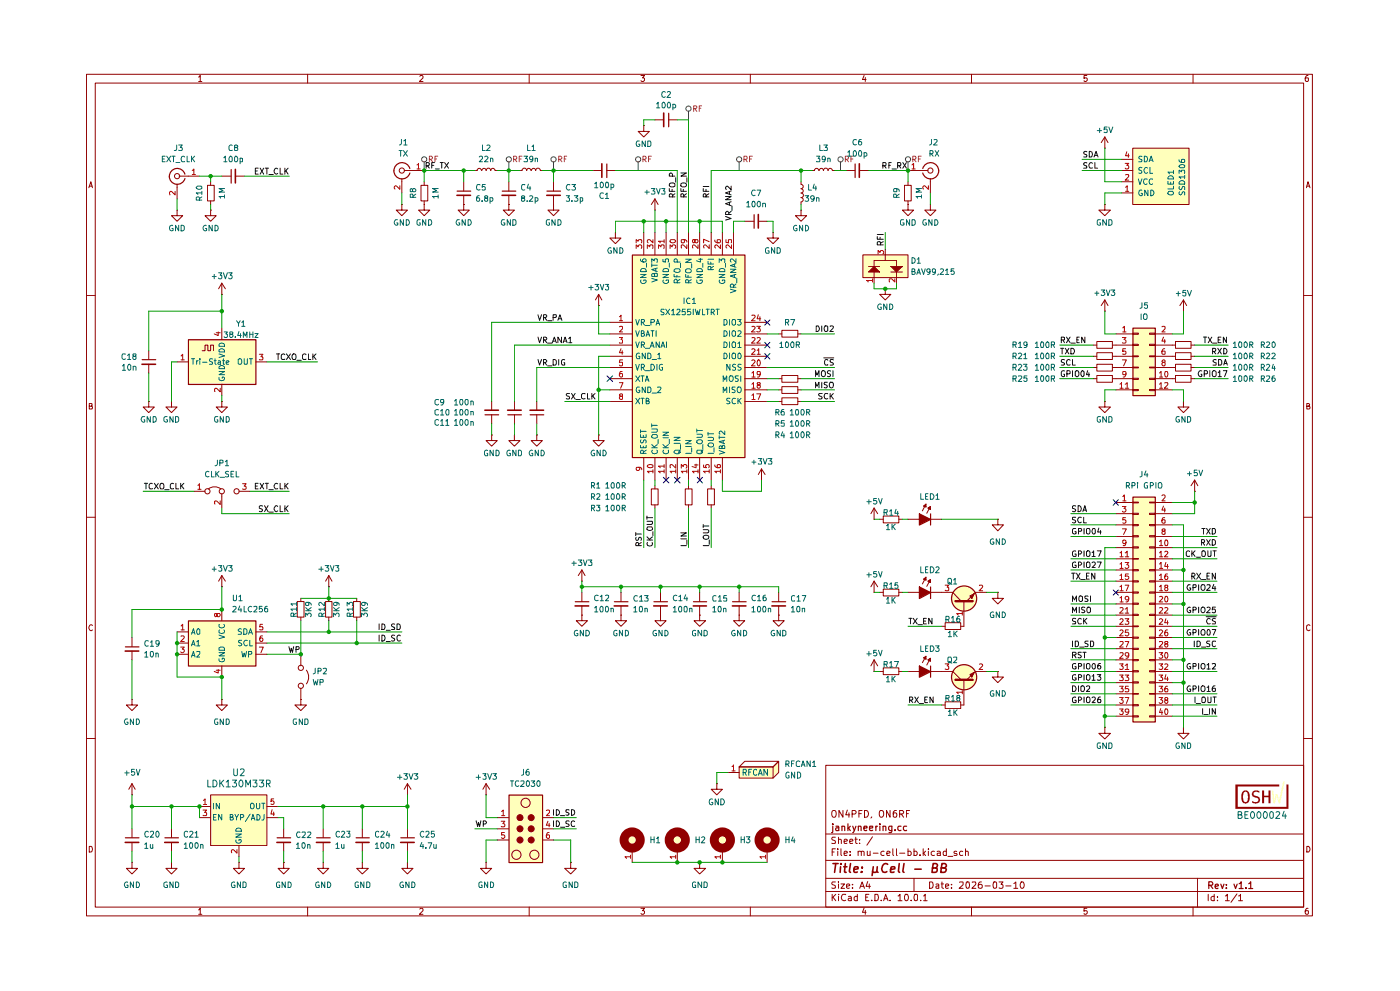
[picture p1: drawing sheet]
<svg xmlns="http://www.w3.org/2000/svg" width="297mm" height="210mm" viewBox="0 0 297 210" stroke-linecap="round" stroke-linejoin="round" font-family="sans-serif">
<g fill="none" stroke="#910000" stroke-width=".21">
<path d="M18.3 15.7h260.1v178.4h-260.1zM20.2 17.6h256.3v174.7h-256.3zM42.1 16.3l.4-.3v1.3M42.1 17.3h.7M65.2 15.7v1.9M89 16.2l.2-.2h.3l.2 .2v.3l-.7 .8h.7M112.2 15.7v1.9M135.9 16h.8l-.4 .5 .4 .2v.3l-.3 .3h-.3l-.2-.2M159.1 15.7v1.9M183.3 16l-.4 .8h.8M183.5 16.4v.9M206 15.7v1.9"/>
<path d="M230.5 16h-.6v.6l.5-.1 .2 .2v.3l-.3 .3-.4-.2M253 15.7v1.9M277.4 16h-.2a.93 .93 0 0 0-.3 1.2l.4 .1 .2-.2v-.5l-.6-.1-.1 .2M18.8 39.8l.5-1.3 .3 1.3M18.9 39.5h.6M277.1 39.8l.3-1.3 .4 1.3M277.2 39.5h.6M18.3 62.7h1.9M276.5 62.7h1.9M18.9 86.1h.5l.1-.2v-.3l-.6-.1v1.2h.6l.1-.4-.2-.2M277.2 86.1l.5-.1v-.4l-.5-.1v1.2h.5l.1-.4-.3-.2M18.3 109.6h1.9"/>
<path d="M276.5 109.6h1.9M19.6 132.6l-.2-.2a.65 .65 0 0 0-.6 .7 .65 .65 0 0 0 .6 .6l.2-.2M277.8 132.6l-.2-.2a.65 .65 0 0 0-.5 .7 .65 .65 0 0 0 .5 .6l.2-.2M18.3 156.5h1.9M276.5 156.5h1.9M18.9 179.4a.66 .66 0 0 1 .7 .4 .66 .66 0 0 1-.2 .8h-.5zM175.1 162.2h101.4v30.1h-101.4zM175.1 176.8h101.4M176.5 172l.5-.2 .3 .2v.3a.81 .81 0 0 1-.3 .9h-.2a.92 .92 0 0 1-.3-1.2zM177.2 179.9h-.7v1.5M177.2 177.5h-.6l-.2 .2 .2 .4 .6 .2v.4h-.8M177.7 179.9v.2"/>
<path d="M177.9 178.1l.1-.2 .4 .2v.7M177.9 177.5v1.3M178.4 179.9v1.3l.1 .2M178.8 171.8v1.4l-.9-1.4v1.4M179 178.4l.7-.2-.1-.2-.4-.1-.2 .2v.5l.2 .2 .4-.1M179.7 171.7l-.3 1h.8M180.1 172.3v.9M180.2 178.4l.7-.2-.2-.3h-.3l-.2 .2v.5l.2 .2 .4-.1M180.7 172.6h.6l.3-.3v-.3l-.3-.2h-.6v1.4M181.3 177.9h.5M181.5 177.5v1.1l.3 .2M182.2 172.5h.5"/>
<path d="M182.3 178.7v.1M182.3 178v.1M182.8 171.8h-.6v1.4M183.4 171.8a.73 .73 0 0 1 .8 .7 .73 .73 0 0 1-.8 .7zM184.9 173.1l-.2 .3M185 177.4l-1.1 1.8M186.6 172l.2-.2a.73 .73 0 0 1 .7 .7 .73 .73 0 0 1-.7 .7 .92 .92 0 0 1-.2-1.2zM188.8 171.8v1.4l-.8-1.4v1.4M189.4 179.9v1.3l.1 .2M190.1 179.9v1.4l.2 .1M190.1 171.8h-.3l-.3 .3v1l.2 .1 .4-.1v-.7l-.4-.1-.2 .3M190.8 172.6h.6l.3-.3v-.3l-.3-.2h-.6v1.4"/>
<path d="M191.1 172.6l.6 .6M192.2 172.5h.5M192.6 179.9v1.5M192.9 171.8h-.7v1.4M193.9 179.9v1.5M195.8 179.9v1.5M196.9 179.9v.2M200.7 179.9v1.5M204.8 179.9v1.5M277.2 179.4a.66 .66 0 0 1 .6 .4 .66 .66 0 0 1-.2 .8h-.4zM42.1 192.9l.4-.4v1.3M42.1 193.8h.7"/>
<path d="M65.2 192.3v1.8M89 192.7l.2-.2h.3l.2 .2v.3l-.7 .8h.7M112.2 192.3v1.8M135.9 192.5h.8l-.4 .5 .4 .2v.3l-.3 .3h-.3l-.2-.2M159.1 192.3v1.8M175.1 189h101.4M175.1 186.2h101.4M175.1 182.4h101.4M176.5 189.6v1.3M176.5 180.6h.4M176.7 190.2l.6 .7M177.2 186.9h-.6l-.2 .3 .2 .3 .6 .3v.4h-.8"/>
<path d="M177.3 189.6l-.8 .7M177.7 180.4v1M177.9 189.6v.1M177.9 186.9v.1M177.9 187.4v.9M177.9 190v.9M178.4 187.4h.7l-.7 .9h.7M179 180.9l.7-.1-.1-.3-.4-.1-.2 .2v.6l.2 .2 .4-.1M179.4 189.7l-.6-.1a.7 .7 0 0 0-.3 .9 .7 .7 0 0 0 .9 .3M179.5 187.9l.7-.2-.1-.3-.6 .1v.6l.3 .2 .3-.1M180 190.1l.4-.1 .2 .2v.7M180.3 181.2v.2"/>
<path d="M180.3 180.5v.1M180.6 190.3l-.7 .3 .2 .3 .5-.1M180.8 188.2v.1M180.8 187.5h.1M181.8 190.1l-.4-.1-.2 .2v.6h.6M181.8 189.6v1.3M182 180.6l.3-.2 .4 .2v.8M182 180.4v1M182.3 188.3l.5-1.4 .6 1.4M182.5 187.9h.7M182.7 180.6l.1-.2 .5 .2v.8M183.3 192.4l-.4 1h.8"/>
<path d="M183.5 193v.8M183.6 190.2h.4M183.9 180.4v.9l.4 .1 .2-.2M184 186.9l-.3 1h.9M184.3 189.6h-.7v1.3h.7M184.4 187.4v.9M184.5 180.4v1M184.9 190.8v.1M185.2 180.8h1M185.6 189.6h.5l.1 .1v1.1l-.3 .1h-.3zM186.9 190.8v.1M187.4 190.9l.4-1.3 .5 1.3"/>
<path d="M187.5 180.5a.45 .45 0 0 0-.7 .2v.4a.45 .45 0 0 0 .7 .2M187.5 190.5h.7M188.1 180.9l.7-.1-.1-.3-.4-.1-.2 .2v.6l.2 .2 .4-.1M188.8 190.8v.1M190.5 189.9l.4-.3v1.3M190.5 190.9h.8M190.8 180.8h1.1M192 189.6a.69 .69 0 0 1 .7 .4 .69 .69 0 0 1-.3 .8l-.1 .1a.84 .84 0 0 1-.3-1.3zM192.6 180.5l.4-.1 .3 .3v.4l-.3 .3-.4-.1M193.3 190.8v.1M193.9 180.5l.4-.1 .2 .3v.4l-.2 .3-.4-.1M193.9 186.2v2.8"/>
<path d="M193.9 189.7h.6v1.1h-.6zM195.1 181.2v.2M195.3 190.8v.1M195.9 189.9l.3-.3v1.3M195.9 190.9h.7M195.9 180.8l.4 .6M196.3 180.4l-.5 .5M196.9 180.4v1M197.2 186.9h.5l.1 .2v1l-.3 .2h-.3zM198.2 180.5a.45 .45 0 0 0-.7 .2v.4a.45 .45 0 0 0 .7 .2M198.5 187.5h.6v.8M198.8 180.5l.4-.1 .2 .2v.8"/>
<path d="M199.1 187.7l-.6 .2v.3h.6M199.4 180.8l-.6 .1v.4h.6M199.6 187.4h.5M199.8 186.9v1.2l.3 .2M200.5 187.9l.7-.2-.2-.3h-.3l-.2 .1v.6l.2 .2 .4-.1M200.7 180.5l-.4-.1-.3 .3 .1 .6h.6M201 181.5h1.1M201.8 188.2v.1M201.8 187.5h.1M202.9 180.5l-.3-.1-.3 .3 .3 .2h.3l.1 .3-.3 .2-.4-.1M203.5 187l.7-.1 .1 .6-.9 .8h.9M204.2 180.5l-.4-.1-.3 .3v.4l.3 .3 .4-.1"/>
<path d="M204.8 180.6l.1-.2 .5 .2v.8M204.9 187h.6v1.2h-.6zM206 192.3v1.8M206.2 187l.7-.1 .1 .4-.9 1h.9M208.2 186.9h-.4a.93 .93 0 0 0-.1 1.3h.5l.1-.5-.2-.2h-.5l-.1 .2M208.9 187.8h1.1M210.7 187l.5-.1 .2 .3-.1 1h-.6zM211.9 186.9h.8l-.4 .6 .4 .2-.1 .5h-.7M213.3 187.8h1.1M215 187.3l.4-.4v1.4M215 188.3h.9M216.5 186.9a.69 .69 0 0 1 .8 .5 .69 .69 0 0 1-.3 .8l-.1 .1a.84 .84 0 0 1-.4-1.4z"/>
<path d="M230.5 192.5h-.6v.6l.5-.1 .2 .2v.3l-.3 .3-.4-.2M253 192.3v1.8M254 186.2v6.1M256.3 189.6v1.3M257.5 190.1a.45 .45 0 0 0-.7 .1l.1 .6h.6M257.5 189.6v1.3M258.2 190.8v.1M258.2 190.1v.1M259.9 189.9l.4-.3v1.3M259.9 190.9h.8M262.3 189.5l-1.2 1.8M262.7 189.9l.4-.3v1.3"/>
<path d="M262.7 190.9h.8M277.4 192.5h-.2a.93 .93 0 0 0-.3 1.2l.4 .1 .2-.2v-.5l-.6-.1-.1 .2"/>
</g>
<g fill="none" stroke="#910000" stroke-width=".25">
<path d="M176.6 175.1v1.2l-.2 .2M176.6 174.6v.2M177.3 175.1h.5l.1 1M177.9 175.5h-.5l-.2 .2 .2 .4 .5-.1M178.6 175.2l.5-.1 .1 1M178.6 175.1v1M179.8 174.6v1.5M179.9 175.5l.4 .6M180.3 175.1l-.5 .5M180.9 175.1l.3 1M181.5 175.1l-.5 1.3-.1 .1M182 175.2l.6-.1v1"/>
<path d="M182 175.1v1M183.2 175.6l.7-.1-.1-.4h-.5l-.1 .2 .1 .7h.5M184.4 175.6l.7-.1v-.4h-.6l-.1 .2 .1 .7h.6M185.8 175.1v1M186.1 175.1h-.2l-.1 .3M186.6 174.6v.2M186.6 175.1v1M187.3 175.2l.5-.1 .1 1M187.3 175.1v1M189.2 176l-.5 .1-.2-.3 .1-.7h.6v1.1l-.2 .3h-.4M189.8 175.9v.2M191.1 175.1h-.5l-.2 .3v.4l.3 .3 .4-.1"/>
<path d="M192.3 175.1h-.5l-.2 .3v.4l.3 .3 .4-.1M256.4 187.7l.7-.1a.45 .45 0 0 0-.1-.7h-.6v1.4M256.7 187.7l.5 .6M257.7 187.9l.7-.2-.2-.3-.5 .2v.6l.3 .1h.3M258.9 187.4l.4 .9 .3-.9M260.1 188.2v.1M260.1 187.5v.1M261.7 187.4l.4 .9 .3-.9M262.8 187.3l.4-.1v-.3v1.4M262.8 188.3h.9M264.3 188.2v.1M264.8 187.3l.5-.4v1.4"/>
<path d="M264.8 188.3h.9"/>
</g>
<g fill="none" stroke="#910000" stroke-width=".34">
<path d="M176.7 183h1.1M177.3 183l-.3 1.9M178.3 183.7l-.1 1.2M178.4 183v.2M179 183.7h.6M179.3 183l-.2 1.8 .4 .1M180.4 183l-.3 1.7 .3 .2M181.1 184.3l.9-.2v-.3l-.6-.1-.2 .3v.8h.6M182.8 184.7v.1l-.1 .1 .1-.2-.1 .2M182.8 183.8v.2M185.2 183.7l-.2 1.9M186 184.7l.2 .2"/>
<path d="M186.1 183.7l-.1 1a.6 .6 0 0 1-.9 .1l-.1-.1M188.3 183.2l-.1-.1a.95 .95 0 0 0-1 .3 .95 .95 0 0 0-.1 1.1 .62 .62 0 0 0 1 .2M188.9 184.3l.9-.2v-.3l-.6-.1-.3 .3v.8h.7M190.7 183l-.1 1.7 .2 .2M191.7 183l-.2 1.7 .2 .2M194 184.2h1.4M197.7 184h.7l.3-.2 .1-.4-.3-.4h-.6l-.2 1.9h.6l.4-.2 .1-.6-.4-.1M199.6 184l.9-.1 .2-.3-.1-.4-.2-.2h-.6l-.3 1.9h.7l.3-.2 .2-.4-.4-.3"/>
</g>
<g fill="#ffb">
<path d="M107.9 168.5h7.1v14.3h-7.1z"/>
<path d="M156.8 162.6h7.2v2.3h-7.2z"/>
<path d="M164 162.6l1.2-1.2v2.3l-1.2 1.2z"/>
<path d="M39.9 131.6h14.3v9.5h-14.3z"/>
<path d="M44.7 168.5h11.9v10.7h-11.9z"/>
<path d="M240.3 105.3h4.7v47.7h-4.7z"/>
<path d="M183 54h9.6v4.8h-9.6z"/>
<path d="M240.3 31.4h11.9v11.9h-11.9z"/>
<path d="M269.7 167.6h.4l.2 2.2 .3-1.5h.4l.2 1.5 1-4.2h.3l-1 4.7h-.3l-.4-1.6-.4 1.6h-.3z"/>
<path d="M240.3 69.5h4.7v14.3h-4.7z"/>
<path d="M39.9 72h14.3v9.4h-14.3z"/>
<path d="M134.1 54h23.9v42.9h-23.9z"/>
<circle cx="143.6" cy="178.1" r="1.23"/>
<circle cx="134.1" cy="178.1" r="1.23"/>
<circle cx="153.2" cy="178.1" r="1.23"/>
<circle cx="162.7" cy="178.1" r="1.23"/>
<circle cx="204.4" cy="143.5" r="2.67"/>
<circle cx="204.4" cy="126.8" r="2.67"/>
</g>
<g fill="none" stroke="#910000" stroke-width=".21">
<path d="M121 182.8v1.3h1.2l-1.2 1.2-1.2-1.2h1.2M121 182.8h.1"/>
<circle cx="109.5" cy="181.2" r=".97"/>
</g>
<path d="M101 174l.3 1.2 .2-.9 .2 .9 .3-1.2M102.5 174.7h.4l.3-.5-.3-.2h-.4v1.2M117.4 171.6v1.2M117.4 174v1.2M118 174a.66 .66 0 0 1 .6 .4 .66 .66 0 0 1-.2 .8h-.4zM118 171.6a.6 .6 0 0 1 .7 .6 .6 .6 0 0 1-.7 .6zM118.8 175.3h1M118.8 172.9h1M120.7 174.1l-.5-.1-.2 .2v.3l.7 .3-.2 .4h-.5M120.7 171.7h-.7v.3l.7 .5-.3 .3-.4-.1M121.2 171.6l.6 .2 .1 .3-.1 .5-.3 .2h-.3zM121.9 174.2l-.3-.2a.67 .67 0 0 0-.5 .5 .67 .67 0 0 0 .3 .7l.5-.1" fill="none" stroke="#0f0f0f" stroke-width=".21"/>
<path d="M108 168.5h7.1v14.3h-7.1z" fill="none" stroke="#910000" stroke-width=".25"/>
<circle cx="110.3" cy="173.3" r=".64" fill="#910000"/>
<circle cx="110.3" cy="173.3" r=".64" fill="none" stroke="#910000" stroke-width=".21"/>
<circle cx="110.3" cy="175.7" r=".64" fill="#910000"/>
<circle cx="110.3" cy="175.7" r=".64" fill="none" stroke="#910000" stroke-width=".21"/>
<circle cx="110.3" cy="178.1" r=".64" fill="#910000"/>
<g fill="none" stroke="#910000" stroke-width=".21">
<circle cx="110.3" cy="178.1" r=".64"/>
<circle cx="111.5" cy="170.2" r=".97"/>
</g>
<circle cx="112.7" cy="173.3" r=".64" fill="#910000"/>
<circle cx="112.7" cy="173.3" r=".64" fill="none" stroke="#910000" stroke-width=".21"/>
<circle cx="112.7" cy="175.7" r=".64" fill="#910000"/>
<circle cx="112.7" cy="175.7" r=".64" fill="none" stroke="#910000" stroke-width=".21"/>
<circle cx="112.7" cy="178.1" r=".64" fill="#910000"/>
<g fill="none" stroke="#910000" stroke-width=".21">
<path d="M183 54h9.6v4.8h-9.6zM184.2 56.5h2.4M185.4 58.8v-3.6h4.7v3.6M187.8 54v1.2M188.9 57.7h2.5M187.8 61.2v1.2h1.1l-1.1 1.2-1.2-1.2h1.2M187.8 61.2h.1M231.9 73.2h.7M231.9 77.9h.7M231.9 75.5h.7M232.6 79.6h3.3v1.4h-3.3zM232.6 72.4h3.3v1.4h-3.3z"/>
<path d="M232.6 77.2h3.3v1.5h-3.3zM232.6 74.8h3.3v1.4h-3.3zM235.9 73.2h.8M235.9 77.9h.8M235.9 75.5h.8M231.9 80.3h.7M235.9 80.3h.8M236.7 106.5h3.6M236.7 108.9h3.6M236.7 111.3h3.6M236.7 113.7h3.6M236.7 116.1h3.6"/>
<path d="M236.7 118.4h3.6M240.3 106.4h1.1v.2h-1.1zM240.3 108.8h1.1v.3h-1.1zM240.3 111.2h1.1v.2h-1.1zM240.3 113.5h1.1v.3h-1.1zM240.3 115.9h1.1v.3h-1.1zM240.3 118.4h1.1v.1h-1.1zM243.8 106.4h1.2v.2h-1.2zM243.8 108.8h1.2v.3h-1.2zM243.8 111.2h1.2v.2h-1.2zM243.8 113.5h1.2v.3h-1.2zM243.8 115.9h1.2v.3h-1.2z"/>
<path d="M243.8 118.4h1.2v.1h-1.2zM245 106.5h3.6M245 108.9h3.6M245 111.3h3.6M245 113.7h3.6M245 116.1h3.6M245 118.4h3.6M253.4 104.1h.1M253.4 101.8l-.8 1.2M253.4 101.8l.7 1.2M253.4 101.8v2.3M28 135.1v2"/>
<path d="M28 138v1.9M37.6 133.9h2.3M37.6 136.3h2.3M37.6 138.7h2.3M47 129.2v2.4M54.2 133.9h2.4M54.2 136.3h2.4M54.2 138.7h2.4M63.8 138.7v2.4M123.4 130.4v1.2h1.2l-1.2 1.2-1.2-1.2h1.2M123.4 130.4h.1M131.7 130.4v1.2h1.2l-1.2 1.2-1.2-1.2h1.2"/>
<path d="M131.7 130.4h.1M140.1 130.4v1.2h1.2l-1.2 1.2-1.2-1.2h1.2M140.1 130.4h.1M148.4 130.4v1.2h1.3l-1.3 1.2-1.2-1.2h1.2M148.4 130.4h.1M156.8 130.4v1.2h1.2l-1.2 1.2-1.2-1.2h1.2M156.8 130.4h.1M165.2 130.4v1.2h1.1l-1.1 1.2-1.2-1.2h1.2M165.2 130.4h.1M236.7 120.8h3.6M236.7 123.2h3.6M236.7 125.6h3.6"/>
<path d="M236.7 128h3.6M236.7 130.4h3.6M236.7 132.8h3.6M236.7 135.1h3.6M236.7 137.5h3.6M236.7 139.9h3.6M240.3 120.7h1.1v.3h-1.1zM240.3 123.1h1.1v.3h-1.1zM240.3 125.5h1.1v.2h-1.1zM240.3 127.8h1.1v.3h-1.1zM240.3 130.2h1.1v.3h-1.1zM240.3 132.7h1.1v.1h-1.1z"/>
<path d="M240.3 135h1.1v.3h-1.1zM240.3 137.4h1.1v.3h-1.1zM240.3 139.8h1.1v.2h-1.1zM243.8 120.7h1.2v.3h-1.2zM243.8 123.1h1.2v.3h-1.2zM243.8 125.5h1.2v.2h-1.2zM243.8 127.8h1.2v.3h-1.2zM243.8 130.2h1.2v.3h-1.2zM243.8 132.7h1.2v.1h-1.2zM243.8 135h1.2v.3h-1.2zM243.8 137.4h1.2v.3h-1.2zM243.8 139.8h1.2v.2h-1.2z"/>
<path d="M245 120.8h3.6M245 123.2h3.6M245 125.6h3.6M245 128h3.6M245 130.4h3.6M245 132.8h3.6M245 135.1h3.6M245 137.5h3.6M245 139.9h3.6M28 148.3v1.1h1.2l-1.2 1.2-1.2-1.2h1.2M28 148.3h.1M47 148.3v1.1h1.2l-1.2 1.2-1.1-1.2h1.1"/>
<path d="M47 148.3h.1M47 141.1v2.4M63.8 148.3v1.1h1.2l-1.2 1.2-1.3-1.2h1.3M63.8 148.3h.1M63.8 145.9v2.4M65 142.1a2.42 2.42 0 0 1 0 2.9M236.7 142.3h3.6M236.7 144.7h3.6M236.7 147.1h3.6M236.7 149.4h3.6M236.7 151.8h3.6M240.3 142.2h1.1v.2h-1.1z"/>
<path d="M240.3 144.5h1.1v.3h-1.1zM240.3 147h1.1v.2h-1.1zM240.3 149.4h1.1v.2h-1.1zM240.3 151.7h1.1v.3h-1.1zM243.8 142.2h1.2v.2h-1.2zM243.8 144.5h1.2v.3h-1.2zM243.8 147h1.2v.2h-1.2zM243.8 149.4h1.2v.2h-1.2zM243.8 151.7h1.2v.3h-1.2zM245 142.3h3.6M245 144.7h3.6M245 147.1h3.6"/>
<path d="M245 149.4h3.6M245 151.8h3.6M28 168.5h.1M28 166.1v2.4M28 175.7v1.8M28 178.6v1.8M28 166.1l-.7 1.2M28 166.1l.7 1.2M36.4 175.7v1.8M36.4 178.6v1.8M42.3 173.3h2.4M42.3 170.9h2.4"/>
<path d="M44.7 168.5h11.9v10.7h-11.9zM50.7 179.2v2.4M56.6 173.3h2.4M56.6 170.9h2.4M60.2 175.7v1.8M60.2 178.6v1.8M68.5 175.7v1.8M68.5 178.6v1.8M76.8 175.7v1.8M76.8 178.6v1.8M86.4 168.5h.1M86.4 166.1l-.7 1.2"/>
<path d="M86.4 166.1l.8 1.2M86.4 166.1v2.4M86.4 175.7v1.8M86.4 178.6v1.8M103.1 168.5h.1M103.1 166.1l-.7 1.2M103.1 166.1l.8 1.2M103.1 166.1v2.4M105.5 173.3h2.4M105.5 175.7h2.4M105.5 178.1h2.4M115 173.3h2.4"/>
<path d="M115 175.7h2.4M115 178.1h2.4M152 166.1v1.2h1.2l-1.2 1.2-1.2-1.2h1.2M152 166.1h.1M154.4 163.7h2.4M156.8 162.6h7.2v2.3h-7.2zM158 161.4h7.2l-1.2 1.2h-7.2zM164 162.6l1.2-1.2v2.3l-1.2 1.2M28 182.8v1.3h1.2l-1.2 1.2-1.2-1.2h1.2M28 182.8h.1M36.4 182.8v1.3h1.2l-1.2 1.2-1.2-1.2h1.2M36.4 182.8h.1"/>
<path d="M50.7 182.8v1.3h1.2l-1.2 1.2-1.2-1.2h1.2M50.7 182.8h.1M60.2 182.8v1.3h1.1l-1.1 1.2-1.2-1.2h1.2M60.2 182.8h.1M68.5 182.8v1.3h1.2l-1.2 1.2-1.1-1.2h1.1M68.5 182.8h.1M76.8 182.8v1.3h1.3l-1.3 1.2-1.1-1.2h1.1M76.8 182.8h.1M86.4 182.8v1.3h1.2l-1.2 1.2-1.2-1.2h1.2M86.4 182.8h.1M103.1 182.8v1.3h1.2l-1.2 1.2-1.2-1.2h1.2M103.1 182.8h.1"/>
<path d="M134.1 180.4v2.4M143.6 180.4v2.4M148.4 182.8v1.3h1.3l-1.3 1.2-1.2-1.2h1.2M148.4 182.8h.1M153.2 180.4v2.4M162.7 180.4v2.4"/>
<circle cx="63.8" cy="141.6" r=".55"/>
<circle cx="63.8" cy="145.4" r=".55"/>
<circle cx="112.7" cy="178.1" r=".64"/>
<circle cx="134.1" cy="178.1" r="1.23"/>
<circle cx="143.6" cy="178.1" r="1.23"/>
<circle cx="153.2" cy="178.1" r="1.23"/>
<circle cx="162.7" cy="178.1" r="1.23"/>
<circle cx="113.3" cy="181.2" r=".97"/>
</g>
<g fill="none" stroke="#b90000" stroke-width=".21">
<path d="M237.5 117.2l.4-.4v1.2M237.5 119.5l.4-.3v1.3M237.5 118h.7M238 107.4h.8l-.4 .4 .3 .1 .1 .4-.2 .2h-.4l-.2-.1M238 112.1h.9l-.6 1.2M238.1 105.2l.4-.3v1.3M238.1 106.2h.7M238.6 117.2l.5-.4v1.2M238.6 119.2h.8l-.4 .5 .3 .1 .1 .4-.3 .3h-.3l-.2-.2M238.6 118h.8M238.7 109.7h-.6v.5h.5l.2 .2-.1 .4h-.6M238.8 115l-.2 .2h-.3l-.2-.1v-.5l.5-.1 .2 .2-.2 .9-.4 .1"/>
<path d="M245.9 114.8l.4-.3v1.2M245.9 117.2l.4-.4v1.2M245.9 119.5l.4-.3v1.3M245.9 115.7h.7M245.9 118h.7M246.4 105.1l.2-.2h.3l.2 .2v.3l-.7 .8h.7M246.7 112.6l-.3-.2 .3-.3 .4 .1v.3a.51 .51 0 0 0-.6 .7h.6v-.5l-.2-.1M246.8 107.3l-.4 .8h.8M247 109.7l-.4 .1-.2 .9 .3 .2 .4-.1v-.6h-.4l-.3 .2M247 117l.4-.2 .3 .4-.8 .8h.8M247 107.7v.8M247.1 114.6l.3-.1a.86 .86 0 0 1 .1 1.2l-.4-.1z"/>
<path d="M247.3 119.2l-.3 .9h.8M247.6 119.6v.9M38.3 137.2h.8l-.4 .4 .3 .1 .1 .4-.3 .2h-.3l-.2-.1M38.4 132.7l.3-.4v1.2M38.4 134.9l.5-.1 .2 .3-.8 .9h.8M38.4 133.5h.7M46 130.2l.1-.2h.4l.2 .2v.3l-.3 .2h-.2l-.3-.7-.4 .1v.5l.2 .1 .3-.2M55 137.2h.8l-.5 1.1M55.7 132.3h-.5l-.1 .6 .6-.1v.7l-.6-.1M55.7 134.8h-.4l-.1 .2v.9h.5l.1-.4a.35 .35 0 0 0-.4-.3 .35 .35 0 0 0-.3 .3M237.5 122l.4-.3v1.2M237.5 124.4l.4-.4v1.2"/>
<path d="M237.5 126.7l.4-.3v1.2M237.5 128.9l.5-.1 .2 .3-.7 .9h.7M237.5 131.3l.5-.2 .2 .4-.7 .8h.7M237.5 133.7l.5-.2 .2 .4-.7 .9h.7M237.5 136.1l.6-.1 .1 .3-.7 .9h.7M237.5 138.4l.6-.1 .1 .4-.7 .8h.7M237.5 120.5h.7M237.5 122.9h.7M237.5 125.2h.7M237.5 127.6h.7M238.6 124h.8l-.5 1.2M238.6 129.1l.5-.3v1.2"/>
<path d="M238.6 131.1h.8l-.4 .6 .4 .1v.4l-.2 .1-.6-.1M238.6 136h.8l-.5 1.2M238.6 130h.8M239.3 121.7h-.6l-.1 .5h.7l.1 .4-.3 .3-.5-.2M239.3 133.5h-.6l-.1 .6 .6-.1 .2 .5-.3 .3-.5-.2M239.4 126.9l-.3 .3h-.2l-.3-.3 .1-.4 .4-.1a.73 .73 0 0 1 0 1.2h-.3M239.4 138.9l-.3 .2h-.2l-.3-.2v-.4l.2-.2h.4a.94 .94 0 0 1 0 1.1l-.4 .1M245.8 138.3h.8l-.4 .5 .4 .2-.1 .4h-.7M245.9 122l.4-.3v1.2M245.9 124.4l.4-.4v1.2M245.9 126.5l.4-.1 .3 .3-.8 .9h.8M245.9 128.9l.4-.1 .3 .3-.8 .9h.8"/>
<path d="M245.9 131.3l.4-.2 .3 .4-.8 .8h.8M245.9 133.7l.4-.2 .3 .4-.8 .9h.8M245.9 136.1l.5-.1 .2 .3-.8 .9h.8M245.9 120.5h.7M245.9 122.9h.7M245.9 125.2h.7M247 128.9l.4-.1 .3 .3-.8 .9h.8M247.1 126.5l.3-.1a.78 .78 0 0 1 0 1.2l-.3-.1zM247.2 138.3h.3a.86 .86 0 0 1-.1 1.2h-.1a.86 .86 0 0 1-.1-1.2zM247.3 124.5l-.3-.2 .1-.3h.5v.5l-.5 .1a.35 .35 0 0 0 0 .5 .35 .35 0 0 0 .5 0 .35 .35 0 0 0 0-.5l-.2-.1M247.3 131.1l-.3 .9h.8M247.3 136.5l-.3-.3 .1-.2h.5v.4l-.5 .1-.1 .2v.2l.3 .3 .4-.3-.1-.4h-.2"/>
<path d="M247.6 121.7h-.3l-.2 .2v.9h.5l.1-.5a.35 .35 0 0 0-.3-.2 .35 .35 0 0 0-.4 .2M247.6 133.5h-.2a.93 .93 0 0 0-.3 1.2 .43 .43 0 0 0 .5-.1 .43 .43 0 0 0 0-.6h-.5l-.1 .3M247.6 131.6v.7M45.9 142.1h.8M46.3 141.9v.8l-.9-.4M237.5 140.7h.7l-.4 .4 .4 .3-.1 .4h-.6M237.5 143.1h.7l-.4 .4 .4 .3-.1 .5-.6-.1M237.5 145.5h.7l-.4 .5h.3l.1 .1-.1 .5h-.6M237.5 147.8h.7l-.4 .5 .4 .3-.1 .4-.5 .1-.1-.2M237.5 150.3h.7l-.4 .4 .4 .3-.1 .4-.5 .1-.1-.2M238.6 141.1l.5-.4v1.2M238.6 143.1h.8l-.4 .4 .4 .3v.3l-.2 .2-.6-.1"/>
<path d="M238.6 147.8h.8l-.5 1.3M238.6 141.9h.8M239.3 145.5h-.6l-.1 .5h.6l.2 .1v.4l-.2 .1h-.6M239.4 150.8l-.2 .2h-.4l-.2-.2v-.3l.2-.2h.4l.2 .2-.2 .8-.4 .2M245.8 140.7h.8l-.4 .4 .4 .3-.1 .4h-.7M245.8 143.1h.8l-.4 .4 .4 .3v.3l-.2 .2-.6-.1M245.8 145.5h.8l-.4 .5 .4 .1v.4l-.2 .1h-.6M245.8 147.8h.8l-.4 .5 .3 .1 .1 .4-.3 .3h-.3l-.2-.2M246.2 150.2l-.3 .8h.7M246.4 150.6v.9M247 140.8l.4-.1 .3 .4-.8 .8h.8M247.2 150.3a.59 .59 0 0 1 .5 .3 .59 .59 0 0 1-.1 .7l-.2 .2a.75 .75 0 0 1-.2-1.2z"/>
<path d="M247.3 143l-.3 .9h.8M247.3 148.4l-.2-.1a.31 .31 0 0 1 .1-.4 .31 .31 0 0 1 .4 .1v.3l-.5 .1-.1 .2v.2l.3 .3 .4-.3-.1-.4h-.2M247.6 145.5h-.2a.93 .93 0 0 0-.3 1.1h.5l.1-.5-.1-.1h-.5l-.1 .1M247.6 143.5v.8M43.1 171.7h.7l-.4 .5h.3v.7l-.6-.1M43.1 169.7l.4-.4v1.2M43.1 170.5h.7M57.7 171.6l-.2 1h.7M58 169.3h-.5v.6l.1-.1h.4v.6h-.5M58 172.1v.8M106.3 174.1h.8l-.5 .5 .5 .2v.3l-.2 .2-.6-.1M106.4 172l.3-.3v1.2"/>
<path d="M106.4 172.9h.7M107 176.4h-.6v.6h.6l.1 .5-.3 .2-.4-.2M115.9 171.8h.7v.4l-.7 .7h.7M116.2 174.1l-.3 .8h.7M116.5 176.4a.72 .72 0 0 0-.6 .6 .72 .72 0 0 0 .2 .7l.5-.2v-.5h-.5l-.2 .2M116.5 174.5v.8M155.2 162.5l.4-.4v1.3M155.2 163.4h.7M50.3 180.1v.7l-.9-.7-.3 .2 .1 .5M133.7 181.6h-1.1l.3 .3M133.7 181.3v.6M143.3 181.6h-1.2l.4 .3"/>
<path d="M143.3 181.3v.6M152.8 181.6h-1.2l.3 .3M152.8 181.3v.6M162.4 181.6h-1.2l.3 .3M162.4 181.3v.6"/>
</g>
<g fill="none" stroke="#910000" stroke-width="1.9">
<circle cx="134.1" cy="178.1" r="1.74"/>
<circle cx="143.6" cy="178.1" r="1.74"/>
<circle cx="153.2" cy="178.1" r="1.74"/>
<circle cx="162.7" cy="178.1" r="1.74"/>
</g>
<g fill="none" stroke="#006665" stroke-width=".21">
<path d="M40.6 134.5l.4-1.2 .4 1.2M40.6 136.9l.4-1.2 .4 1.2M40.6 139.3l.4-1.2 .4 1.2M40.7 134.1h.6M40.7 136.6h.6M40.7 138.9h.6M41.7 136.1l.3-.4v1.2M41.7 138.2h.7v.4l-.7 .7h.7M41.7 136.9h.7M41.9 133.3h.2l.3 .2v.8l-.2 .2h-.3l-.2-.5zM46.4 139.6v.4a.67 .67 0 0 0 .7 .3 .67 .67 0 0 0 .5-.5l-.1-.3h-.4v.3M46.4 138.3h1.2l-1.2 .7h1.2"/>
<path d="M46.4 137.3l.3-.1h.6l.2 .1 .1 .5h-1.2zM46.4 134.6l1.2 .4-1.2 .4M46.5 133.5l-.1 .5a.67 .67 0 0 0 .7 .3 .67 .67 0 0 0 .5-.5l-.1-.3M46.5 132.3l-.1 .5a.67 .67 0 0 0 .7 .3 .67 .67 0 0 0 .5-.5l-.1-.3M51.2 133.3h-.4l-.3 .2 .1 .3 .6 .2v.4l-.7 .1M51.3 135.7h-.6v.5l.5 .2 .1 .3-.3 .2-.4-.1M51.3 138.1l.2 1.2 .3-.9 .2 .9 .3-1.2M51.7 133.3h.3l.4 .3v.6l-.2 .3h-.5zM52.5 135.8l-.5-.1a.67 .67 0 0 0-.3 .7 .67 .67 0 0 0 .5 .5l.3-.2M52.7 134.5l.4-1.2 .5 1.2M52.7 138.7l.7-.1v-.4l-.7-.1v1.2M52.9 134.1h.5"/>
<path d="M53 135.7v1.2h.6M45.3 170.3v1.1M45.3 173.2h.4M45.9 172.6h-.6v1.2h.6M46.5 170.3v1.1l-.6-1.1v1.1M47 172.6v1.2l-.6-1.2v1.2M48.8 173.2l.5-.1v-.4l-.5-.1v1.2h.5l.2-.3-.3-.3M49.8 172.6l.4 .7 .4-.7M50 176.8h1.2l-1.2 .7h1.2M50.1 178.1a.54 .54 0 0 0 .6 .6 .54 .54 0 0 0 .4-.7h-.4v.2M50.2 175.6h.8l.2 .6h-1.2zM50.2 173.3v.5"/>
<path d="M51 173.3h.4l.3-.2-.1-.4-.6-.1v1.2M53.1 172.6l-1.1 1.6M53.1 170.4l.5-.1a.65 .65 0 0 1 .3 .6 .65 .65 0 0 1-.5 .5l-.3-.1zM53.3 173.8l.3-1.2 .5 1.2M53.4 173.5h.6M54.4 170.3v.9a.35 .35 0 0 0 .3 .3 .35 .35 0 0 0 .4-.3v-.9M54.5 172.6a.66 .66 0 0 1 .6 .5 .66 .66 0 0 1-.2 .7h-.4zM55.5 170.3h.7M55.8 170.3v1.1M56 172.6v.9l-.2 .3h-.3M157.6 163.7h.5l.2-.1v-.4l-.2-.1h-.5v1.2M158 163.7l.3 .6"/>
<path d="M158.8 163.7h.4M159.4 163.1h-.6v1.2M160.5 163.2l-.3-.1-.4 .3 .1 .8 .3 .1 .3-.1M160.8 164.3l.5-1.2 .4 1.2M161 164h.5M162.8 163.1v1.2l-.8-1.2v1.2"/>
</g>
<path d="M240.3 105.4h4.7v47.6h-4.7zM26.6 137.1h2.9M40 131.6h14.3v9.6h-14.3zM26.6 177.6h2.9M35 177.6h2.9M58.8 177.6h2.8M67.1 177.6h2.9M75.5 177.6h2.8M85 177.6h2.9" fill="none" stroke="#910000" stroke-width=".25"/>
<path d="M26.6 138h2.8M26.6 178.6h2.8M34.9 178.6h2.9M58.7 178.6h2.9M67.1 178.6h2.9M75.5 178.6h2.8M85 178.6h2.9" fill="none" stroke="#910000" stroke-width=".34"/>
<g fill="none" stroke="#0f0f0f" stroke-width=".21">
<path d="M186.1 50.1v.6h1.2M186.1 49.7h1.2M186.7 50.3v.4M186.7 51.9v-.7h-.5l-.1 .2v.5h1.2M187.3 51.2l-.6 .4M225.8 78.7l-.4-.1-.3 .3v.6l.2 .3h.5v-.5h-.2M226.3 79.2h.7v-.5l-.2-.1h-.5v1.2M227.5 78.6v1.2M228.1 78.7l.5-.1a.86 .86 0 0 1 0 1.2l-.5-.1zM229.4 78.7l.3-.1 .2 .2v.8l-.2 .2a.71 .71 0 0 1-.3-1.1zM230.7 78.6l-.3 .8h.7M230.9 79v.8"/>
<path d="M30.6 102.4h.7M31 102.4v1.2M32.3 102.5l-.3-.1-.4 .4v.6l.2 .2 .5-.1M32.7 102.4l.9 1.2M33.6 102.4l-.9 1.2M34.1 102.5h.5a.87 .87 0 0 1 0 1.1h-.5a.87 .87 0 0 1 0-1.1zM34.9 103.8h1M36.8 102.5l-.3-.1-.4 .4v.6l.2 .2 .5-.1M37.3 102.4v1.2h.6M38.3 102.4v1.2M38.5 103l.5 .6M39 102.4l-.7 .7"/>
<path d="M54.2 103h.4M54.7 102.4h-.5v1.2h.5M55.2 102.4l.7 1.2M55.7 107.3l-.5-.1-.2 .2v.3l.7 .4-.3 .4-.4-.1M55.9 102.4l-.7 1.2M56.1 107.2l.8 1.3M56.3 102.4h.6M56.6 102.4v1.2M56.9 107.2l-.8 1.3M57 103.8h1M57 108.5h1M58.9 102.5l-.3-.1a.67 .67 0 0 0-.5 .6 .67 .67 0 0 0 .3 .6l.5-.1"/>
<path d="M58.9 107.4l-.3-.2a.6 .6 0 0 0-.5 .7 .6 .6 0 0 0 .7 .5l.1-.1M59.4 102.4v1.2h.6M59.4 107.2v1.3h.6M60.4 102.4v1.2M60.4 107.2v1.3M60.6 103l.5 .6M60.6 107.8l.5 .7M61.1 102.4l-.7 .7M61.1 107.2l-.7 .7M228.1 107.3l-.5-.1-.1 .2v.3l.6 .4-.2 .4-.4-.1M228.1 116.8h-.5l-.1 .3v.6l.1 .2h.6v-.5h-.2M228.1 119.2h-.5l-.1 .3v.6l.1 .2 .6-.1v-.4h-.2"/>
<path d="M228.1 109.6l-.6 .1v.4l.6 .4-.2 .3-.4-.1M228.1 112h-.5l-.1 .3v.6a.55 .55 0 0 0 .7 .2v-.4h-.2M228.7 107.2a.64 .64 0 0 1 .6 .6 .64 .64 0 0 1-.6 .7zM228.7 117.4h.5l.2-.2-.2-.4h-.5v1.1M228.7 119.8h.5l.2-.3-.2-.4h-.5v1.2M228.7 112.6h.5l.2-.2-.1-.3-.6-.1v1.2M229.3 109.7l-.5-.1a.67 .67 0 0 0-.2 .7 .67 .67 0 0 0 .5 .5l.2-.1M229.7 108.5l.4-1.3 .3 1.3M229.8 108.1h.5M229.8 109.6v1.2h.6M229.9 112v1.2M229.9 116.8v1.1"/>
<path d="M229.9 119.1v1.2M230.4 116.9l.5-.1a.86 .86 0 0 1 .1 1.1h-.4l-.2-.1zM230.4 119.3l.5-.2a.86 .86 0 0 1 .1 1.2h-.4l-.2-.2zM230.4 112.2l.2-.2h.4l.1 .2a.65 .65 0 0 1-.4 1l-.3-.2zM231.6 117.1h.2l.2-.3v1.1M231.6 119.3l.2-.2h.3l.2 .2v.3l-.7 .7h.7M231.6 117.9h.7M231.8 112h.3l.2 .3v.6l-.3 .3a.77 .77 0 0 1-.2-1.2zM232.7 116.8h.9l-.5 1.1M232.7 119.1h.9l-.5 1.2M233.1 111.9l-.3 .9h.8M233.4 112.4v.8"/>
<path d="M252.3 116.9l-.4-.1-.3 .3v.6l.2 .2h.5M252.8 116.8v1.1M253 117.3l.5 .6M253.5 116.8l-.7 .6M253.7 118.1h.9M254.8 115h.6v-.5l-.6-.1v1.2M254.9 116.9l.5-.1a.86 .86 0 0 1 .1 1.1h-.4l-.2-.1zM254.9 112h.7M255.1 115l.4 .6M255.2 112v1.2M255.9 114.4l.8 1.2M255.9 112l.8 1.2"/>
<path d="M256.2 116.8l.1 1.1h.5v-1.1M256.7 114.4l-.8 1.2M256.7 112l-.8 1.2M257.1 114.4h.3l.4 .2v.7l-.4 .3h-.3zM257.1 112h.5l.2 .3v.6l-.4 .3h-.3zM257.3 116.8h.6M257.6 116.8v1.1M61.3 137.1l.3 1.2 .2-.9 .2 .9 .3-1.2M62.8 137.7l.6-.1 .1-.4-.2-.1h-.5v1.2M80.4 132.2v1.2M80.4 134.6v1.3M81 134.6a.64 .64 0 0 1 .7 .7 .64 .64 0 0 1-.7 .6z"/>
<path d="M81 132.2a.66 .66 0 0 1 .6 .5 .66 .66 0 0 1-.2 .7h-.4zM81.9 136h.9M81.9 133.6h.9M83.7 134.7l-.4-.1-.3 .3 .1 .2 .5 .2v.5h-.6M83.7 132.3l-.4-.1-.3 .3 .1 .3 .5 .1v.5h-.6M84.2 132.2l.5 .1 .2 .3v.6l-.2 .2h-.5zM84.9 134.8l-.2-.2-.4 .2v.8a.36 .36 0 0 0 .6 .2v-.1M227.3 121.5h.8M227.5 127.5v-1.2l.4 .9 .4-.9v1.2M227.5 129.9v-1.2l.4 .8 .4-.8v1.2M227.5 138.9l.6-.1 .1-.4-.1-.1h-.6v1.1M227.5 135.9v1.2"/>
<path d="M227.6 121.5v1.3M227.8 138.9l.4 .5M228.1 135.9h.5l.1 .2v.6l-.3 .4h-.3zM228.1 131.1h-.5l-.1 .1v.4l.6 .1v.2v.3h-.6M228.3 121.5l.8 1.3M228.9 128.7v1.2M229 137.2h.9M229.1 126.3l.5 .2v.8l-.5 .2a.78 .78 0 0 1 0-1.2zM229.1 121.5l-.8 1.3M229.2 122.9h1M229.3 131.2l-.2-.1a.67 .67 0 0 0-.5 .5 .67 .67 0 0 0 .2 .6h.5M229.3 138.3h-.6v.5l.5 .1 .1 .3-.2 .2h-.4"/>
<path d="M229.7 138.3h.6M229.8 131.1v1.1M230 131.6l.5 .6M230 138.3v1.1M230.1 128.8h-.7v.3l.7 .4-.3 .4-.4-.1M230.4 122.1h.5M230.5 131.1l-.7 .6M230.6 128.9l.2-.2 .5 .2v.8l-.5 .2a.82 .82 0 0 1-.2-1zM230.8 126.4h-.7v.3l.7 .5-.3 .3-.4-.1M230.8 135.9h-.5l-.2 .2 .2 .3 .5 .2v.3l-.2 .2-.5-.1M231 121.5h-.6v1.3h.6M231.3 135.9h.5l.2 .2v.6l-.4 .4h-.3z"/>
<path d="M231.3 126.3v1.2M232.2 121.5v1.3l-.7-1.3v1.3M252.4 128.8a.54 .54 0 0 0-.6 .5 .54 .54 0 0 0 .7 .5v-.4h-.2M252.4 124h-.4a.67 .67 0 0 0-.2 .6 .67 .67 0 0 0 .5 .5l.2-.1v-.4h-.2M252.8 122.2l.6-.1 .1-.3-.3-.3h-.4v1.3M253 129.3h.6v-.5l-.6-.1v1.2M253 124.5h.6v-.5h-.6v1.1M253 122.2l.5 .6M253.8 121.5l.8 1.3M254.2 124v1.1M254.2 128.7v1.2M254.6 121.5l-.8 1.3"/>
<path d="M254.8 128.9l.3-.2a.6 .6 0 0 1 .5 .6 .6 .6 0 0 1-.5 .6l-.4-.4zM254.8 122.9h.9M254.9 124h.5a.77 .77 0 0 1-.2 1.1h-.3a.87 .87 0 0 1 0-1.1zM255.8 130.7h2.1M256 128.8l.4-.1 .3 .3-.8 .9h.8M256 124h.6l.1 .3-.8 .8h.8M256 122.1h.4M256.6 121.5h-.6v1.3h.6M256.7 131.2l-.3-.1a.67 .67 0 0 0-.5 .5 .67 .67 0 0 0 .3 .6h.5M257.4 123.9l-.3 .8h.8M257.7 124.3v.8M257.8 128.7h-.6l-.1 .6 .2-.2h.3l.2 .2v.5h-.7"/>
<path d="M257.8 131.1h-.4l-.3 .2 .1 .3 .6 .2v.4h-.7M257.8 121.5v1.3l-.7-1.3v1.3M227.5 145.4a.66 .66 0 0 1 .7 .4 .66 .66 0 0 1-.2 .8h-.5zM228.1 147.8h-.5l-.1 .3v.6l.1 .2 .6-.1v-.4h-.2M228.1 143.1a.46 .46 0 0 0-.6 .2v.6a.55 .55 0 0 0 .7 .2v-.4h-.2M228.1 140.7a.46 .46 0 0 0-.6 .2v.7a.55 .55 0 0 0 .7 .1v-.4h-.2M228.7 148.4h.5l.2-.2-.2-.5h-.5v1.2M228.7 143.6h.5l.2-.2-.1-.3-.6-.1v1.2M228.7 141.2h.5l.2-.1-.1-.4-.6-.1v1.2M228.7 145.4v1.2M229.2 145.5l.6-.1a.86 .86 0 0 1 0 1.2h-.4l-.2-.2zM229.9 140.6v1.2"/>
<path d="M229.9 143v1.2M229.9 147.7v1.2M230.4 147.9l.5-.2a.86 .86 0 0 1 .1 1.2h-.4l-.2-.1zM230.4 145.5l.2-.1h.3l.2 .1v.4l-.7 .7h.7M230.4 143.2l.5-.2a.65 .65 0 0 1 .3 .7 .65 .65 0 0 1-.5 .5l-.3-.2zM230.4 140.8l.5-.2a.65 .65 0 0 1 .3 .7 .65 .65 0 0 1-.5 .5l-.3-.2zM231.6 147.9l.2-.2h.3l.2 .2v.4l-.7 .6h.7M231.6 143.3l.4-.3v1.2M231.6 144.2h.7M231.8 140.7l.2-.1 .3 .3v.7l-.3 .2a.7 .7 0 0 1-.2-1.1zM232.7 143h.8l-.4 .4 .4 .3-.1 .4h-.7M233.4 147.7h-.3a.93 .93 0 0 0-.2 1.2h.5l.1-.5-.1-.1h-.5l-.1 .1"/>
<path d="M233.4 140.6l-.4 .1-.2 .9a.35 .35 0 0 0 .3 .2 .35 .35 0 0 0 .4-.2v-.3l-.3-.2-.4 .2"/>
</g>
<path d="M185.4 56.5l1.2 1.2h-2.4z" fill="#910000"/>
<path d="M184.2 57.7l1.2-1.2 1.2 1.2z" fill="none" stroke="#910000" stroke-width=".21"/>
<path d="M188.9 56.5h2.5l-1.3 1.2z" fill="#910000"/>
<g fill="none" stroke="#910000" stroke-width=".21">
<path d="M191.8 39.3h1.5v3.3h-1.5zM192.6 36.2h4.2M192.6 38.5v.8M197.3 37.8v3.1M234.3 31.4h.1M234.3 29l.7 1.2M234.3 29l-.7 1.2M234.3 29v2.4M237.9 38.5h2.4M237.9 36.2h2.4M237.9 33.8h2.4M240.3 31.4h11.9v11.9h-11.9z"/>
<path d="M185.4 58.8v1.2M187.8 52.8v1.2M188.9 56.5h2.5l-1.3 1.2zM190.1 58.8v1.2M192.6 43.3v1.2h1.2l-1.2 1.2-1.2-1.2h1.2M192.6 43.3h.1M192.6 42.6v.7M197.3 43.3v1.2h1.2l-1.2 1.2-1.2-1.2h1.2M197.3 43.3h.1M234.3 43.3v1.2h-1.2l1.2 1.2 1.2-1.2h-1.2M234.3 43.3h.1M237.9 40.9h2.4"/>
<path d="M234.3 154.2v1.2h1.2l-1.2 1.2-1.2-1.2h1.2M234.3 154.2h.1"/>
<circle cx="197.3" cy="36.2" r=".55"/>
</g>
<g fill="none" stroke="#b90000" stroke-width=".21">
<path d="M193.4 35l.4-.4v1.2M193.4 35.8h.7M196.9 39.4v.7l-.8-.7-.4 .2 .2 .4M238.6 34.6h.8l-.4 .5h.3v.6l-.5 .1-.2-.2M238.7 39.7l.4-.3v1.2M238.7 37.1l.6-.1 .1 .3-.8 .9h.8M239 32.2l-.3 .8h.8M239.3 32.6v.8M185 59.4h-1.2l.3 .2v.2M185 59.1v.7M186.2 53.8v-.7l.5 .4v-.3l.5-.1 .2 .2v.4l-.2 .1M189.8 59.1v.7l-.7-.7-.5 .1 .1 .6"/>
<path d="M238.7 40.6h.7"/>
</g>
<g fill="none" stroke="#0f0f0f" stroke-width=".21">
<path d="M187.2 35.1h.6l.1-.1v-.4l-.1-.1h-.6v1.1M187.6 35.1l.3 .5M188.5 35.1h.4M189 34.5h-.5v1.1M189.2 35.8h.9M190.4 35.1h.5l.2-.1v-.4l-.2-.1h-.5v1.1M190.7 35.1l.4 .5M191.5 34.5l.7 1.1M192.2 34.5l-.7 1.1M230.5 32.2l-.4-.1-.3 .2 .1 .3 .5 .2v.5h-.6M230.5 34.5h-.4l-.3 .2 .1 .3 .5 .1v.5h-.6M231 32.1a.66 .66 0 0 1 .7 .4 .66 .66 0 0 1-.3 .8h-.4z"/>
<path d="M231.7 34.6l-.3-.1a.67 .67 0 0 0-.5 .5 .67 .67 0 0 0 .3 .6h.5M232 33.3l.5-1.2 .4 1.2M232.1 32.9h.6M232.2 34.5v1.1h.6M252.4 133.5v-.1a.66 .66 0 0 0-.6 .5 .66 .66 0 0 0 .2 .7l.5-.1v-.4h-.2M253 134.1l.6-.1v-.5l-.6-.1v1.2M253.3 135.9v1.2M253.9 135.9h.4l.3 .2v.6l-.5 .4h-.2zM254.2 133.4v1.2M254.8 133.6l.3-.2 .3 .1a.87 .87 0 0 1 0 1.1h-.5l-.2-.3zM254.8 137.2h.9M256.3 133.4a.75 .75 0 0 1 .2 1.2h-.3l-.2-.4 .1-.6z"/>
<path d="M256.6 135.9h-.5l-.2 .2 .2 .3 .5 .2v.3l-.2 .2-.5-.1M257.1 133.4h.8l-.5 1.2M257.8 136l-.5-.1-.2 .2 .1 .8 .2 .2 .4-.2M252.4 145.5v-.1a.66 .66 0 0 0-.6 .4 .66 .66 0 0 0 .2 .8l.5-.1v-.5h-.2M253 146h.6v-.5l-.6-.1v1.2M253.5 147.7v1.2M253.7 149.1h.9M254.2 145.4v1.2M254.8 145.5l.3-.1 .3 .1a.87 .87 0 0 1 0 1.1h-.5l-.2-.4zM254.9 147.9l.5-.2a.86 .86 0 0 1 .1 1.2h-.4l-.2-.1zM255.1 150.2v1.2M255.3 151.5h1"/>
<path d="M256 145.7l.3-.3v1.2M256 146.6h.7M256.2 147.7l.1 1.2h.5v-1.2M256.5 150.2v1.2M257.3 147.7h.6M257.6 147.7v1.2M257.7 145.4l-.4 .1-.2 .9 .2 .2 .5-.1-.1-.6h-.4l-.2 .1M257.8 150.2v1.2l-.7-1.2v1.2"/>
</g>
<g fill="none" stroke="#006665" stroke-width=".21">
<path d="M241.4 37.9l.4 1.2 .4-1.2M242.2 35.6h-.6v.5l.5 .1 .1 .3-.3 .2h-.4M242.2 33.2h-.6v.4l.5 .2 .1 .3-.1 .2h-.6M242.7 33.1a.66 .66 0 0 1 .7 .4 .66 .66 0 0 1-.3 .8h-.4zM243.3 38l-.5-.1a.67 .67 0 0 0-.3 .7 .67 .67 0 0 0 .5 .5l.3-.2M243.4 35.6l-.3-.1a.6 .6 0 0 0-.5 .7 .6 .6 0 0 0 .7 .5l.1-.1M243.7 34.3l.4-1.2 .5 1.2M243.8 34h.6M243.9 35.5v1.2h.6M244.5 38l-.5-.1a.67 .67 0 0 0-.3 .7 .67 .67 0 0 0 .5 .5l.3-.2M242.2 40.3h-.4a.61 .61 0 0 0-.3 .8 .61 .61 0 0 0 .8 .3v-.4h-.3M243.5 40.3v1.2l-.7-1.2v1.2"/>
<path d="M244.1 40.3h.4a.66 .66 0 0 1 .2 .8 .66 .66 0 0 1-.6 .4z"/>
</g>
<g fill="none" stroke="#474747" stroke-width=".21">
<path d="M192.6 34.3v1.9"/>
<circle cx="192.6" cy="33.8" r=".55"/>
</g>
<path d="M195.7 35.7a1.72 1.72 0 0 1 1.9-1.2 1.72 1.72 0 0 1 1.5 1.7M199.1 36.2a1.73 1.73 0 0 1-1.5 1.7 1.73 1.73 0 0 1-1.9-1.2" fill="none" stroke="#910000" stroke-width=".25"/>
<g fill="#910000">
<path d="M263.7 167.6a.98 .98 0 0 1 1.4 .8v1.1a.89 .89 0 0 1-.9 .9 .89 .89 0 0 1-.9-.9v-.6h.3a.97 .97 0 0 0 .4 1l.4 .1 .2-.2a2.57 2.57 0 0 0 0-1.8l-.3-.1a.39 .39 0 0 0-.6 .2l-.1 .8h-.3l.1-.8z"/>
<path d="M265.7 167.7a1.31 1.31 0 0 1 1.4-.1v.5l-.1-.1a.83 .83 0 0 0-1 0l-.2 .2 .1 .4 .9 .2a.8 .8 0 0 1 .3 1 .8 .8 0 0 1-.9 .5l-.6-.1v-.4l.4 .2h.6a.48 .48 0 0 0 .2-.8l-.6-.1a.78 .78 0 0 1-.7-.5 .78 .78 0 0 1 .2-.9z"/>
<path d="M267.7 167.6h.4v1.1h.9v-1.1h.5v2.7h-.5v-1.3h-.9v1.3h-.4z"/>
<path d="M262 166.3h9.3v.4h-8.8v4.3h10.3v-4.7h.5v5.1h-11.3z"/>
</g>
<path d="M202.1 142.3l1.7 1.8M206.9 142.3l-1.9 1.8M211.6 142.3v1.2h1.2l-1.2 1.2-1.2-1.2h1.2M211.6 142.3h.1M251 154.2v1.2h1.2l-1.2 1.2-1.2-1.2h1.2M251 154.2h.1" fill="none" stroke="#910000" stroke-width=".21"/>
<g fill="none" stroke="#0f0f0f" stroke-width=".21">
<path d="M192.9 148.4l.6-.1v-.5l-.6-.1v1.2M193.2 148.4l.4 .5M194 147.7l.8 1.2M194.8 147.7l-.8 1.2M195 149.1h.9M196.1 148.3h.5M196.7 147.7h-.6v1.2h.6M197.9 147.7v1.2l-.7-1.2v1.2M252.4 140.7a.54 .54 0 0 0-.6 .6 .54 .54 0 0 0 .7 .4v-.4h-.2M253 141.2h.6v-.5l-.6-.1v1.2M254.2 140.6v1.2M254.8 140.8l.3-.2a.6 .6 0 0 1 .5 .6 .6 .6 0 0 1-.5 .6l-.4-.4z"/>
<path d="M256 141l.3-.4v1.2M256 141.8h.7M257.1 140.7h.7v.4l-.7 .7h.7"/>
</g>
<path d="M202.7 144.1h3.6" fill="none" stroke="#910000" stroke-width=".51"/>
<circle cx="204.5" cy="143.6" r="2.67" fill="none" stroke="#910000" stroke-width=".25"/>
<path d="M205.7 143l1-.5-.5 1.1z" fill="#910000"/>
<path d="M199.7 142.3h2.4M199.7 149.4h.8M200.5 148.8h3.3v1.4h-3.3zM204.4 144.1v5.3h-.6M205.7 143l.9-.5-.5 1zM206.9 142.3h2.4" fill="none" stroke="#910000" stroke-width=".21"/>
<path d="M200.5 140.7h.7l-.3 .4 .3 .2v.5h-.7M204.1 146.7h-1.2l.4 .4M204.1 146.4v.7M207.7 140.8l.5-.1 .2 .4-.7 .8h.7" fill="none" stroke="#b90000" stroke-width=".21"/>
<path d="M195 141.1l2.3 1.2-2.3 1.2z" fill="#910000"/>
<path d="M195 141.2l2.4 1.2-2.4 1.2z" fill="none" stroke="#910000" stroke-width=".25"/>
<path d="M195.9 139.4l.5 .3M196.4 139.1l-.8 1.4" fill="none" stroke="#910000" stroke-width=".21"/>
<path d="M195.9 139.4l.5-.3v.6z" fill="#910000"/>
<path d="M195.9 139.4l.5-.3v.6zM196.8 139.9l.5 .2M197.3 139.5l-.7 1.5" fill="none" stroke="#910000" stroke-width=".21"/>
<path d="M196.8 139.9l.5-.4v.6z" fill="#910000"/>
<path d="M185.4 110.1h.1M185.4 107.7l-.7 1.2M185.4 107.7l.7 1.2M185.4 107.7v2.4M186.6 110.1h.7M187.3 109.4h3.3v1.4h-3.3zM190.6 110.1h.8M196.8 139.9l.5-.4v.6zM192.6 142.3h7.1" fill="none" stroke="#910000" stroke-width=".21"/>
<path d="M197.4 141.2v2.4" fill="none" stroke="#910000" stroke-width=".25"/>
<path d="M195 108.9l2.3 1.2-2.3 1.2z" fill="#910000"/>
<path d="M195 108.9l2.4 1.2-2.4 1.2z" fill="none" stroke="#910000" stroke-width=".25"/>
<path d="M195.9 107.3l.5 .1M196.4 106.8l-.8 1.5" fill="none" stroke="#910000" stroke-width=".21"/>
<path d="M195.9 107.3l.5-.5v.6z" fill="#910000"/>
<path d="M195.9 107.3l.5-.5v.6zM196.8 107.7l.5 .2M197.3 107.4l-.7 1.4" fill="none" stroke="#910000" stroke-width=".21"/>
<path d="M196.8 107.7l.5-.3v.5z" fill="#910000"/>
<path d="M192.6 110.1h7.1M196.8 107.7l.5-.3v.5zM185.4 125.6h.1M185.4 123.2l-.7 1.2M185.4 123.2l.7 1.2M185.4 123.2v2.4M186.6 125.6h.7M187.3 124.9h3.3v1.4h-3.3zM190.6 125.6h.8" fill="none" stroke="#910000" stroke-width=".21"/>
<path d="M197.4 108.9v2.4" fill="none" stroke="#910000" stroke-width=".25"/>
<path d="M192.8 131.1h.6M193.1 131.1v1.1M193.7 131.1l.8 1.1M194.5 131.1l-.8 1.1M194.7 132.4h.9M195.9 131.7h.4M196.5 131.1h-.6v1.1h.6M197.7 131.1v1.1l-.7-1.1v1.1" fill="none" stroke="#0f0f0f" stroke-width=".21"/>
<path d="M195 124.4l2.3 1.2-2.3 1.2z" fill="#910000"/>
<path d="M195 124.4l2.4 1.2-2.4 1.3z" fill="none" stroke="#910000" stroke-width=".25"/>
<path d="M195.9 122.8l.5 .1M196.4 122.3l-.8 1.5" fill="none" stroke="#910000" stroke-width=".21"/>
<path d="M195.9 122.8l.5-.5v.6z" fill="#910000"/>
<path d="M195.9 122.8l.5-.5v.6zM196.8 123.2l.5 .2M197.3 122.9l-.7 1.4" fill="none" stroke="#910000" stroke-width=".21"/>
<path d="M196.8 123.2l.5-.3v.5z" fill="#910000"/>
<path d="M211.6 110.1v1.2h1.2l-1.2 1.2-1.2-1.2h1.2M211.6 110.1h.1M192.6 125.6h7.1M196.8 123.2l.5-.3v.5zM199.7 132.8h.8M200.5 132h3.3v1.4h-3.3zM202.1 125.6l1.7 1.8M203.8 132.8h.6M206.9 125.6l-1.9 1.8" fill="none" stroke="#910000" stroke-width=".21"/>
<g fill="none" stroke="#910000" stroke-width=".25">
<path d="M197.4 124.4v2.5"/>
<circle cx="204.5" cy="126.9" r="2.67"/>
</g>
<path d="M202.7 127.4h3.6" fill="none" stroke="#910000" stroke-width=".51"/>
<path d="M205.7 126.4l1-.5-.5 1z" fill="#910000"/>
<g fill="none" stroke="#910000" stroke-width=".21">
<path d="M37.6 39v3.2M38 37.3h4.3M44 39.3h1.4v3.3h-1.4zM44.7 38.5v.8M47 37.3h2M49.9 37.3h2M85.2 37.8v3.1M85.7 36.2h4.3M89.3 39.3h1.4v3.3h-1.4zM90 38.5v.8M98.3 38.5v2M100.7 36.2h.5"/>
<path d="M101.2 36.2a.47 .47 0 0 1 .5-.5 .47 .47 0 0 1 .4 .5M102.2 36.2a.47 .47 0 0 1 .5-.5 .47 .47 0 0 1 .4 .5M103.1 36.2a.49 .49 0 0 1 .5-.6 .49 .49 0 0 1 .5 .6 .47 .47 0 0 1 .4-.5 .47 .47 0 0 1 .5 .5M105 36.2h.5M107.9 38.5v2M111.7 36.2a.47 .47 0 0 1 .4-.5 .47 .47 0 0 1 .5 .5M111.7 36.2a.51 .51 0 0 0-.5-.6 .51 .51 0 0 0-.5 .6h-.4M112.7 36.2a.47 .47 0 0 1 .5-.5 .47 .47 0 0 1 .4 .5M113.6 36.2a.51 .51 0 0 1 .5-.6 .51 .51 0 0 1 .5 .6h.4M117.4 38.5v2M125.8 36.2h1.8M128.7 36.2h1.8"/>
<path d="M136.5 26.6v1.3h1.2l-1.2 1.1-1.2-1.1h1.2M136.5 26.6h.1M138.9 25.4h1.9M141.8 25.4h1.8M169.9 39.1a.47 .47 0 0 1 .5 .4 .47 .47 0 0 1-.5 .5 .47 .47 0 0 1 .5 .5 .47 .47 0 0 1-.5 .4M169.9 38.5v.5M173.7 36.2a.47 .47 0 0 0-.5-.5 .47 .47 0 0 0-.5 .5h-.4M175.6 36.2a.47 .47 0 0 1 .5-.5 .47 .47 0 0 1 .4 .5M175.6 36.2a.51 .51 0 0 0-.5-.6 .51 .51 0 0 0-.5 .6 .44 .44 0 0 0-.4-.5 .44 .44 0 0 0-.5 .5M176.6 36.2h.4M179.5 36.2h1.8M182.3 36.2h1.9"/>
<path d="M37.6 44.5v1.2h1.1l-1.1 1.2-1.2-1.2h1.2M37.6 44.5h.1M44.7 44.5v1.2h1.2l-1.2 1.2-1.2-1.2h1.2M44.7 44.5h.1M44.7 42.6v.7M85.2 43.3v1.2h1.2l-1.2 1.2-1.2-1.2h1.2M85.2 43.3h.1M90 43.3v1.2h1.2l-1.2 1.2-1.2-1.2h1.2M90 43.3h.1M90 42.6v.7M98.3 43.3v1.2h1.2l-1.2 1.2-1.1-1.2h1.1M98.3 43.3h.1"/>
<path d="M98.3 41.4v1.9M107.9 43.3v1.2h1.2l-1.2 1.2-1.2-1.2h1.2M107.9 43.3h.1M107.9 41.4v1.9M117.4 43.3v1.2h1.2l-1.2 1.2-1.2-1.2h1.2M117.4 43.3h.1M117.4 41.4v1.9M130.5 49.3v1.2h1.2l-1.2 1.1-1.2-1.1h1.2M130.5 49.3h.1M136.5 49.3v4.7M138.9 44.5h.1M138.9 42.2v2.3"/>
<path d="M138.9 49.3v4.7M138.9 42.2l-.8 1.1M138.9 42.2l.7 1.1M141.3 49.3v4.7M143.6 49.3v4.7M146 49.3v4.7M148.4 49.3v4.7M150.8 49.3v4.7M153.2 49.3v4.7M155.6 49.3v4.7M158 46.9h1.9M160.8 46.9h1.9"/>
<path d="M164 49.3v1.2h1.2l-1.2 1.1-1.3-1.1h1.3M164 49.3h.1M169.9 44.5v1.2h1.2l-1.2 1.2-1.2-1.2h1.2M169.9 44.5h.1M169.9 40.9a.49 .49 0 0 1 .5 .5 .49 .49 0 0 1-.5 .5 .47 .47 0 0 1 .5 .4 .47 .47 0 0 1-.5 .5M169.9 42.8v.5M31.5 74.3v1.9M31.5 77.2v1.9M37.6 76.7h2.3M42.9 74.3h.6v-1.1h.6v1.1h.6v-1.1h.6v1.1M47 62.4h.1M47 60l-.6 1.2"/>
<path d="M47 60l.8 1.2M47 60v2.4M47 69.5v2.5M54.2 76.7h2.4M127 64.8h.1M127 62.4l-.7 1.2M127 62.4l.6 1.2M127 62.4v2.4M129.3 70.8h4.8M129.3 73.2h4.8M129.3 75.5h4.8M129.3 77.9h4.8"/>
<path d="M129.3 68.3h4.8M158 70.8h4.7M158 73.2h4.7M158 75.5h4.7M158 77.9h4.7M158 68.3h4.7M165.2 70.8h.6M165.8 70h3.4v1.5h-3.4zM165.8 79.6h3.4v1.4h-3.4zM169.2 70.8h.7M234.3 66h.1M234.3 63.6l.7 1.2"/>
<path d="M234.3 63.6l-.7 1.2M234.3 63.6v2.4M236.7 70.8h3.6M236.7 73.2h3.6M236.7 75.5h3.6M236.7 77.9h3.6M240.3 70.6h1.1v.3h-1.1zM240.3 73h1.1v.2h-1.1zM240.3 75.4h1.1v.2h-1.1zM240.3 77.8h1.1v.2h-1.1zM243.8 70.6h1.2v.3h-1.2zM243.8 73h1.2v.2h-1.2z"/>
<path d="M243.8 75.4h1.2v.2h-1.2zM243.8 77.8h1.2v.2h-1.2zM245 70.8h3.6M245 73.2h4.3M245 75.5h4.3M245 77.9h4.3M249.3 77.2h3.3v1.5h-3.3zM249.3 79.6h3.3v1.4h-3.3zM249.3 74.8h3.3v1.4h-3.3zM249.3 72.4h3.3v1.4h-3.3zM251 66h.1M251 63.6l-.8 1.2"/>
<path d="M251 63.6l.7 1.2M251 63.6v2.4M252.6 73.2h.8M252.6 75.5h.8M252.6 77.9h.8M31.5 85.1v1.2h1.2l-1.2 1.2-1.1-1.2h1.1M31.5 85.1h.1M36.4 85.1v1.2h1.2l-1.2 1.2-1.2-1.2h1.2M36.4 85.1h.1M47 85.1v1.2h1.2l-1.2 1.2-1.1-1.2h1.1M47 85.1h.1M47 81.4v2.4"/>
<path d="M104.3 92.2v1.2h1.2l-1.2 1.2-1.2-1.2h1.2M104.3 92.2h.1M104.3 85.1v1.9M104.3 87.9v1.9M109.1 92.2v1.2h1.2l-1.2 1.2-1.2-1.2h1.2M109.1 92.2h.1M109.1 85.1v1.9M109.1 87.9v1.9M113.8 92.2v1.2h1.2l-1.2 1.2-1.1-1.2h1.1M113.8 92.2h.1M113.8 85.1v1.9M113.8 87.9v1.9"/>
<path d="M127 92.2v1.2h1.2l-1.2 1.2-1.2-1.2h1.2M127 92.2h.1M129.3 80.3h4.8M129.3 82.6h4.8M129.3 85.1h4.8M136.5 96.9v4.9M138.9 96.9v4.9M141.3 96.9v4.9M143.6 96.9v4.9M146 96.9v4.9M148.4 96.9v4.9M150.8 96.9v4.9"/>
<path d="M153.2 96.9v4.9M158 80.3h4.7M158 82.6h4.7M158 85.1h4.7M161.5 99.4l-.7 1.2M161.5 99.4l.8 1.2M161.5 99.4v2.4M165.2 80.3h.6M165.2 82.6h.6M165.2 85.1h.6M165.8 84.3h3.4v1.5h-3.4zM165.8 82h3.4v1.4h-3.4z"/>
<path d="M169.2 80.3h.7M169.2 82.6h.7M169.2 85.1h.7M234.3 85.1v1.2h-1.2l1.2 1.2 1.2-1.2h-1.2M234.3 85.1h.1M236.7 80.3h3.6M236.7 82.6h3.6M240.3 80.2h1.1v.2h-1.1zM240.3 82.5h1.1v.3h-1.1zM243.8 80.2h1.2v.2h-1.2zM243.8 82.5h1.2v.3h-1.2zM245 80.3h4.3"/>
<path d="M245 82.6h3.6M251 85.1v1.2h-1.2l1.2 1.2 1.2-1.2h-1.2M251 85.1h.1M252.6 80.3h.8M41.1 104.1h2.4M44.2 103.6a2.14 2.14 0 0 1 2.6 0M47 104.6v3.1M50.7 104.1h2.4M138.1 103.6h1.5v3.4h-1.5zM138.9 103v.6M138.9 107v.7M145.3 103.6h1.5v3.4h-1.5z"/>
<path d="M146 103v.6M146 107v.7M150.1 103.6h1.4v3.4h-1.4zM150.8 103v.6M150.8 107v.7M161.5 101.8h.1M47 124.4h.1M47 122v2.4M47 122l-.6 1.2M47 122l.8 1.2M63 127.5h1.5v3.3h-1.5zM63.8 126.8v.7"/>
<path d="M63.8 130.8v.8M69.1 127.5h1.3v3.3h-1.3zM69.7 124.4h.1M69.7 122l-.6 1.2M69.7 122l.7 1.2M69.7 122v2.4M69.7 126.8v.7M69.7 130.8v.8M75 127.5h1.4v3.3h-1.4zM75.7 126.8v.7M75.7 130.8v.8M123.4 123.2h.1"/>
<path d="M123.4 120.8l-.8 1.2M123.4 120.8l.7 1.2M123.4 120.8v2.4M123.4 125.6v1.9M123.4 128.4v2M131.7 125.6v1.9M131.7 128.4v2M140.1 125.6v1.9M140.1 128.4v2M148.4 125.6v1.9M148.4 128.4v2M156.8 125.6v1.9"/>
<path d="M156.8 128.4v2M165.2 125.6v1.9M165.2 128.4v2M185.4 139.9l-.7 1.2M185.4 139.9l.7 1.2M185.4 139.9v2.4M199.7 125.6h2.4M204.4 127.4v5.4M205.7 126.3l.9-.5-.5 1zM206.9 125.6h2.4M211.6 125.6v1.2h1.2l-1.2 1.2-1.2-1.2h1.2M211.6 125.6h.1"/>
<path d="M185.4 142.3h.1M186.6 142.3h.7M187.3 141.6h3.3v1.4h-3.3zM190.6 142.3h.8"/>
<circle cx="37.6" cy="37.3" r=".55"/>
<circle cx="85.2" cy="36.2" r=".55"/>
<circle cx="44" cy="104.1" r=".55"/>
<circle cx="47" cy="104.1" r=".55"/>
<circle cx="50.2" cy="104.1" r=".55"/>
</g>
<g fill="none" stroke="#b90000" stroke-width=".21">
<path d="M40.8 36.2l.3-.4v1.2M40.8 37h.7M84.8 39.4v.7l-.8-.7-.4 .2 .2 .4M88.4 35l.4-.4v1.2M88.4 35.8h.7M37.1 40.6v.7l-.8-.7-.4 .2 .1 .5M134.9 52.7v-.8l.4 .4 .1-.3h.6v.7M134.9 51.5v-.7l.4 .3 .2-.3h.5v.7M137.3 52.7v-.8l.5 .4v-.3l.2-.1 .5 .1-.1 .7M138.5 50.8v.7l-.7-.7h-.3l-.2 .2v.3l.2 .2M139.7 52.7v-.8l.5 .4v-.3l.1-.1 .6 .1-.1 .7M140.9 51.1h-1.2l.3 .2v.2"/>
<path d="M140.9 50.8v.7M142.1 52.7v-.8l.4 .4 .3-.4 .4 .1 .1 .5-.2 .2M142.1 51l.2-.2h.8l.2 .3a.65 .65 0 0 1-.6 .4 .65 .65 0 0 1-.6-.4zM145 50.8l.2 .1v.4l-.2 .2h-.3l-.2-.2 .1-.5h.7l.3 .2 .1 .3M145.7 51.9v.8l-.9-.8-.3 .1 .1 .6M147.4 51l.1-.2h.5v.6a.51 .51 0 0 1-.7-.6h-.4v.4l.2 .3 .3-.3M148 51.9v.8l-.8-.8-.3 .3v.4M150.4 51.9v.8l-.8-.8-.4 .3 .1 .4M150.4 51.2l-1.2-.5v.8M151.6 50.9l.2 .4 .8 .2 .2-.2-.1-.5-.6 .1v.4l.2 .2M152.8 51.9v.8l-.9-.8-.3 .3 .2 .4M154 50.8v.6l.6 .1-.1-.6 .6-.1v.7"/>
<path d="M155.2 51.9v.8l-.9-.8-.3 .3 .1 .4M38.4 75.4l.3-.3v1.2M38.4 76.3h.7M45.9 70.5h.8M46.3 70.4v.7l-.9-.3M55 75.1h.8l-.5 .5h.4v.7l-.7-.1M131.4 67.1l.3-.3v1.2M131.4 69.3h.6v.4l-.6 .7h.6M131.4 71.5h.6l-.3 .5 .3 .1v.5h-.6M131.4 68h.6M131.7 73.9l-.3 .9h.7M132 78.7l-.5 .1a.82 .82 0 0 0 .1 1.1l.4-.1v-.6h-.4l-.2 .2"/>
<path d="M132 74.3v.8M132 76.3h-.5l-.1 .6 .6-.1v.6l-.1 .2h-.4l-.1-.2M159.5 79.1l.3-.4v1.2M159.5 76.5l.4-.2 .3 .3-.8 1h.8M159.5 74.1l.4-.2 .3 .4-.8 .8h.8M159.5 71.6l.4-.1 .3 .4-.8 .8h.8M159.5 69.3l.4-.1 .3 .3-.8 .9h.8M159.5 66.9l.5-.1 .2 .3-.8 .9h.8M159.5 79.9h.7M160.5 69.2h.8l-.5 .4 .4 .1v.6h-.7M160.6 74.3l.3-.4v1.2M160.6 71.6l.4-.1 .3 .4-.8 .8h.8"/>
<path d="M160.6 75.1h.7M160.8 76.3a.68 .68 0 0 1 .5 .6 .68 .68 0 0 1-.5 .7l-.2-.6 .1-.5zM160.8 66.7l-.2 .9h.7M161.2 67.1v.9M161.3 79.2l-.1 .2h-.5l-.1-.2 .1-.5 .5 .1a.85 .85 0 0 1-.3 1.1h-.2M238 71.5h.8l-.4 .5 .4 .2v.4l-.2 .1-.6-.1M238 76.3h.9l-.6 1.3M238.1 69.5l.4-.3v1.2M238.1 70.4h.7M238.7 73.9h-.6v.6l.5-.1 .2 .2v.3l-.2 .2-.5-.1M238.8 79.2l-.2 .2h-.4l-.1-.6 .5-.1 .2 .2-.2 .9-.4 .1M245.9 79.1l.4-.4v1.2"/>
<path d="M245.9 79.9h.7M246.4 69.3h.7v.4l-.7 .7h.7M246.7 76.8l-.3-.3 .3-.2h.2l.2 .4-.4 .1-.3 .2v.3l.3 .3 .4-.2v-.4l-.2-.2M246.8 71.5l-.4 .8h.8M247 73.9l-.4 .2-.2 .8 .2 .2 .5-.1-.1-.6h-.4l-.2 .2M247 72v.7M247.1 78.8l.1-.1a.59 .59 0 0 1 .5 .4 .59 .59 0 0 1-.1 .7l-.2 .1-.3-.1zM46.7 82.3v.8l-.8-.8-.4 .2 .1 .5M131.4 81.1h.7l-.5 1.2M131.6 84l-.2-.3 .2-.2 .4 .1v.3a.51 .51 0 0 0-.5 .7h.5v-.5l-.1-.1M135.4 99.1l.3 .1v.3l-.3 .2h-.4v-.6h.9l.2 .5M137.3 98.7l.2-.1 .6-.1 .4 .1v.4a.75 .75 0 0 1-1.2-.3z"/>
<path d="M138.5 99.9h-1.2l.3 .3M138.5 99.6v.6M140.9 99.9h-1.2l.3 .3M140.9 98.8h-1.2l.3 .3M140.9 98.5v.6M140.9 99.6v.6M143.3 99.9h-1.2l.4 .3M143.3 98.5v.7l-.8-.7-.4 .1 .1 .5M143.3 99.6v.6M144.5 99.2v-.7l.4 .4 .1-.3h.6l.1 .5-.2 .1M145.7 99.9h-1.2l.3 .3M145.7 99.6v.6"/>
<path d="M147.3 98.6h.7M147.6 98.4v.7l-.8-.2M148 99.9h-1.1l.3 .3M148 99.6v.6M149.2 98.6v.5h.6l-.1-.1v-.4h.6v.5M150.4 99.9h-1.2l.4 .3M150.4 99.6v.6M151.6 98.6v.2a.93 .93 0 0 0 1.2 .3v-.5l-.5-.1-.2 .1v.5h.2M152.8 99.9h-1.2l.3 .3M152.8 99.6v.6M159.5 83.8l.3-.3v1.2M159.5 81.4l.3-.3v1.2"/>
<path d="M159.5 82.3h.7M159.5 84.7h.7M160.5 83.5h.8l-.5 1.2M160.8 81.6l-.2-.2 .1-.3h.5v.4l-.5 .1-.1 .4a.35 .35 0 0 0 .3 .3 .35 .35 0 0 0 .4-.3l-.1-.4h-.2M237.5 81.4l.4-.3v1.2M237.5 82.3h.7M238.6 81.4l.5-.3v1.2M238.6 82.3h.8M245.9 81.4l.4-.3v1.2M245.9 82.3h.7M247 81.2l.6-.1 .1 .3-.8 .9h.8M42 102.9l.3-.4v1.2"/>
<path d="M42 103.7h.6M46.7 106.2v.7l-.8-.7-.4 .1 .1 .5M51.4 102.5h.8l-.4 .5 .4 .2v.3l-.2 .2-.6-.1M200.5 124h.7l-.3 .5h.3v.6h-.7M204.1 130h-1.2l.4 .4M204.1 129.7v.7M207.7 124.1l.5-.1 .2 .4-.7 .8h.7"/>
</g>
<g fill="none" stroke="#910000" stroke-width=".25">
<path d="M39.2 36.9a1.69 1.69 0 0 0-2.6-.9 1.69 1.69 0 0 0 0 2.8 1.69 1.69 0 0 0 2.6-1M49 35.9v2.9M83.5 36.2a1.73 1.73 0 0 0 1.5 1.7 1.73 1.73 0 0 0 1.9-1.2M86.9 35.7a1.72 1.72 0 0 0-1.9-1.2 1.72 1.72 0 0 0-1.5 1.7M128.7 34.8v2.8M141.8 24v2.9M181.4 34.8v2.8M97 40.5h2.8M106.5 40.5h2.9M116 40.5h2.9M134.1 54.1h23.9v42.9h-23.9zM159.9 45.5v2.9"/>
<path d="M30.2 76.2h2.8M40 72h14.3v9.5h-14.3zM240.3 69.6h4.7v14.3h-4.7zM102.9 87.9h2.9M107.7 87.9h2.9M112.4 87.9h2.9M122 127.6h2.9M130.3 127.6h2.9M138.7 127.6h2.9M147.1 127.6h2.8M155.4 127.6h2.9M163.8 127.6h2.8"/>
</g>
<g fill="none" stroke="#0f0f0f" stroke-width=".21">
<path d="M54.2 36.2h.4M54.7 35.6h-.5v1.3h.5M55.2 35.6l.7 1.3M55.9 35.6l-.7 1.3M56.3 35.6h.6M56.6 35.6v1.3M57 37h1M58.9 35.8l-.3-.2a.65 .65 0 0 0-.5 .7 .65 .65 0 0 0 .5 .6l.3-.2M59.4 35.6v1.3h.6M60.4 35.6v1.3M60.6 36.2l.5 .7M61.1 35.6l-.7 .8"/>
<path d="M90.4 35.1h.6v-.6h-.6v1.1M90.6 35.1l.5 .5M91.6 35.1h.4M92.2 34.5h-.6v1.1M92.3 35.8h.9M93.4 34.5h.6M93.7 34.5v1.1M94.3 34.5l.8 1.1M95.1 34.5l-.8 1.1M142 40v.6h1.1M142 38.9a.87 .87 0 0 1 1.1 0v.6a.77 .77 0 0 1-1.1-.2zM142.6 37.3v-.4l-.4-.2-.2 .2v.4h1.1"/>
<path d="M143.3 37.7v.9M144.4 40v.6h1.2M144.4 38.9a.77 .77 0 0 1 1.2 .2l-.1 .4a.72 .72 0 0 1-1.1-.2zM144.4 36.7h1.2l-1.2 .6h1.2M145.7 37.7v.9M149.1 40v.6h1.2M149.1 39.5h1.2M155.1 39.5v.7l-.9-.7-.3 .2 .2 .4M142.5 40.1v.5M142.6 41.7l-.1-.6h-.5v.6h1.1M143.1 41.1l-.5 .4M144.9 40.1v.5"/>
<path d="M145 41.7l-.1-.6h-.5v.6h1.2M145.6 41.1l-.6 .4M149.7 41.7v-.6h-.5l-.1 .6h1.2M149.7 40.1v.5M150.3 41.1l-.6 .4M153.9 45.9l1.2 .4-1.2 .4M153.9 41.7h1.2l-1.2 .6h1.2M154.6 45.5v-.5l-.5-.2-.2 .2v.5h1.2M154.7 40.6v.5M154.7 42.9v.5M155.1 42.8l-1.2 .4 1.2 .4M155.1 40.5l-1.2 .4 1.2 .4"/>
<path d="M155.1 44.8l-.5 .4M155.2 43.7v.9M58.6 75h.7M59 75v1.2M60.4 75.2l-.3-.2-.4 .4v.5l.1 .3 .6-.1M60.8 75l.8 1.2M61.6 75l-.8 1.2M62 75.2l.3-.2 .3 .1a.87 .87 0 0 1 0 1.1h-.5l-.2-.3zM63 76.4h.9M64.9 75.2l-.4-.2-.4 .4v.5l.2 .3 .6-.1M65.4 75v1.2h.5M66.3 75v1.2"/>
<path d="M66.5 75.5l.5 .7M67 75l-.7 .7M114.1 76.2l.3 1.2 .5-1.2M114.1 66.7l.3 1.2 .5-1.2M114.1 71.5l.3 1.1 .5-1.1M115.3 76.9h.4l.3-.4-.3-.3h-.4v1.2M115.3 67.3l.6-.1 .1-.3-.2-.2h-.5v1.2M115.3 72.1h.5l.2-.2-.1-.4h-.6v1.1M115.5 76.9l.5 .5M115.5 67.3l.5 .6M115.5 72.1l.5 .5M116.1 72.7h1"/>
<path d="M116.1 77.6h1M116.1 68h1M117.1 72.6l.5-1.1 .4 1.1M117.3 76.2h.4l.3 .3v.6l-.2 .3h-.5zM117.3 67.3l.7-.1v-.4l-.7-.1v1.2M117.3 72.3h.5M118.3 67.9l.5-1.2 .4 1.2M118.5 76.2v1.2M118.5 67.6h.6M119.1 71.5v1.1l-.8-1.1v1.1M119.4 72.6l.5-1.1 .4 1.1M119.6 72.3h.5"/>
<path d="M119.8 76.3l-.4-.1-.3 .3v.6l.2 .3h.5v-.5h-.2M120.6 71.8l.4-.3v1.1M120.6 72.6h.7M172.9 79.8v-1.2l.4 .9 .4-.9v1.2M173.1 69.1h.4a.66 .66 0 0 1 .3 .7 .66 .66 0 0 1-.7 .5zM174.3 78.7l.2-.1 .5 .1 .1 .7-.4 .4-.4-.1zM174.3 69.1v1.2M174.7 75.9h2.1M175 69.1h.4l.2 .2v.8l-.5 .2a.86 .86 0 0 1-.1-1.2zM175.6 76.4l-.4-.2-.3 .3v.6l.2 .3 .5-.1M176.1 69.2l.5-.1 .2 .3-.8 .9h.8M176.2 78.7h-.6v.5l.5 .1 .1 .3-.3 .2h-.4"/>
<path d="M176.7 78.6v1.2M176.8 76.3l-.6-.1-.1 .2v.3l.7 .3-.2 .4h-.5M224.9 73.8h.7M225.1 72.1h.6l.1-.6h-.7v1.1M225.3 73.8v1.2M225.4 72.1l.4 .5M225.8 76.3l-.5-.1-.2 .2v.3l.7 .3-.2 .4h-.5M225.9 73.8l.8 1.2M226.2 71.5l.8 1.1M226.7 73.8l-.8 1.2M227 76.4l-.3-.2a.67 .67 0 0 0-.5 .5 .67 .67 0 0 0 .2 .7l.6-.1M227 71.5l-.8 1.1"/>
<path d="M227.1 73.8a.66 .66 0 0 1 .8 .4 .66 .66 0 0 1-.3 .8h-.5zM227.1 72.7h1M227.5 76.2v1.2h.6M228.4 72.1h.3M228.9 71.5h-.5v1.1h.5M230.1 71.5v1.1l-.7-1.1v1.1M254.9 78.7l-.2-.1a.6 .6 0 0 0-.6 .7 .6 .6 0 0 0 .8 .5v-.5h-.2M255.2 71.5h.7M255.4 79.2h.7v-.5l-.2-.1h-.5v1.2M255.6 71.5v1.1M256.3 71.5l.7 1.1M256.6 78.6v1.2"/>
<path d="M257 71.5l-.7 1.1M257.2 74.5l.6-.1v-.5l-.6-.1v1.2M257.2 78.7l.2-.1 .5 .1v.7l-.3 .4-.4-.1zM257.2 72.7h.9M257.4 74.5l.5 .5M257.9 76.3l-.4-.1-.2 .3 .1 .2 .5 .3v.3l-.6 .1M258.3 73.8l.7 1.2M258.4 79l.3-.4v1.2M258.4 72.1h.4M258.4 79.8h.6M258.5 76.2l.5 .1 .1 .2v.6l-.1 .3h-.5zM259 71.5h-.6v1.1h.6"/>
<path d="M259 73.8l-.7 1.2M259.5 78.6h.7l-.5 1.2M259.6 73.8a.66 .66 0 0 1 .6 .5 .66 .66 0 0 1-.2 .7h-.4zM259.6 77.4l.3-1.2 .4 1.2M259.6 77h.6M260.1 71.5v1.1l-.6-1.1v1.1M120.8 83.4h-.5l-.2 .2 .3 .4 .4 .2v.3h-.7M121.2 83.4l.8 1.2M122 83.4l-.8 1.2M122.1 84.7h1M124.1 83.5l-.5-.1-.3 .3v.6l.4 .3 .4-.1M124.6 83.4v1.2h.5"/>
<path d="M125.5 83.4v1.2M125.7 83.9l.5 .7M126.2 83.4l-.7 .7M172.9 82.2v-1.2l.4 .9 .4-.9v1.2M174.3 81v1.2M174.4 83.4h-.6l-.2 .2 .3 .4h.2l.3 .2-.1 .3h-.7M175.5 81h-.6v.5l.5 .2 .1 .3-.3 .2-.4-.1M175.6 83.5l-.5-.1a.61 .61 0 0 0-.3 .8 .61 .61 0 0 0 .8 .3M176.1 81h.5a.77 .77 0 0 1-.2 1.2l-.3-.1a.87 .87 0 0 1 0-1.1zM176.1 83.4v1.2M176.2 83.9l.6 .7M176.8 83.4l-.7 .7"/>
<path d="M134.8 112.9v.6M134.8 113.2h1.2M134.9 113.9v.6h.4l.2-.5 .3-.1 .2 .2-.1 .5M135.4 115.7v-.6l-.1-.1-.4 .1-.1 .6h1.2M136 115l-.6 .4M137.2 110.5h1.1l.1 .2-.1 .4-.2 .1h-.9M137.2 114.5h1.2M137.2 113.8l.7 .7M137.2 109.4v.7M137.2 109.7h1.2M137.3 115l-.1 .2a.6 .6 0 0 0 .6 .5 .6 .6 0 0 0 .6-.5l-.1-.2M137.4 111.7h.8l.2 .5a.65 .65 0 0 1-.7 .3 .65 .65 0 0 1-.5-.6z"/>
<path d="M138.4 113.8l-.7 .5M138.5 112.7v.8M144.4 112.9h1.2l-1.2 .7h1.2M144.4 115.7h1.2M144.4 114.2h1.2M145.7 114.5v.9M149.1 113.7a.65 .65 0 0 1 .7-.3 .65 .65 0 0 1 .5 .6 .62 .62 0 0 1-.7 .3 .62 .62 0 0 1-.5-.6zM149.1 112.3h1a.35 .35 0 0 1 .2 .3 .35 .35 0 0 1-.2 .3h-1M149.1 115.7h1.2M149.1 111.2v.6M149.1 111.5h1.2M150.4 114.5v.9"/>
</g>
<g fill="none" stroke="#474747" stroke-width=".21">
<path d="M90 34.3v1.9M107.9 34.3v1.9M117.4 34.3v1.9M135.3 34.3v1.9M146 23.5v1.9M156.8 34.3v1.9M178.3 34.3v1.9"/>
<circle cx="90" cy="33.8" r=".55"/>
<circle cx="107.9" cy="33.8" r=".55"/>
<circle cx="117.4" cy="33.8" r=".55"/>
<circle cx="135.3" cy="33.8" r=".55"/>
<circle cx="146" cy="23" r=".55"/>
<circle cx="156.8" cy="33.8" r=".55"/>
<circle cx="178.3" cy="33.8" r=".55"/>
</g>
<g fill="none" stroke="#910000" stroke-width=".34">
<path d="M49.9 35.9v2.9M127.6 34.7v2.9M140.8 24v2.8M182.3 34.7v2.9M96.9 41.4h2.9M106.5 41.4h2.9M116 41.4h2.8M160.8 45.5v2.8M30.1 77.2h2.9M102.8 87h2.9M107.7 87h2.8M112.4 87h2.9"/>
<path d="M122 128.4h2.8M130.3 128.4h2.8M138.7 128.4h2.8M147 128.4h2.8M155.3 128.4h2.9M163.7 128.4h2.9"/>
</g>
<g fill="none" stroke="#006665" stroke-width=".21">
<path d="M135.9 58.2h1.1l-1.1 .6h1.1M135.9 54.9v.5l.9 .1a.35 .35 0 0 0 .3-.3 .35 .35 0 0 0-.3-.3h-.3l-.2 .2 .2 .4M135.9 59.4a.55 .55 0 0 0 .5 .7 .55 .55 0 0 0 .6-.7h-.5v.1M136 57h.9l.1 .6h-1.1zM137.1 55.8v.8M138.2 59l1.2 .4-1.2 .4M138.2 55.6v-.7l.5 .4v-.4h.2h.5l-.1 .7M138.2 55.9v.7M138.2 56.2h1.2M138.8 58.2l.3-.3 .3 .1v.6h-1.2v-.4l.2-.2h.3l.1 .6M139.1 56.9v.6M139.4 56.8l-1.2 .3 1.2 .5"/>
<path d="M140.6 58.2h1.2l-1.2 .6h1.2M140.6 54.9v.6h.6l-.1-.6h.7l-.1 .6M140.7 59.4l-.1 .1a.66 .66 0 0 0 .5 .6 .66 .66 0 0 0 .7-.2v-.5h-.5v.1M140.8 57h.8l.2 .1v.5h-1.2zM142 55.8v.8M143 58.2v.5h1.2M143 57.2l.2-.2h.9l.1 .5a.86 .86 0 0 1-1.2 0zM143.6 58.3v.4M143.6 59.9v-.6l-.4-.1-.2 .2v.5h1.2M143.6 55.5v-.6h-.5l-.1 .6h1.2M144.2 59.2l-.6 .4M144.3 55.8v.9"/>
<path d="M145.4 58.2v.6h1.2M145.4 57.1a.77 .77 0 0 1 1.2 .2l-.1 .4a.72 .72 0 0 1-1.1-.2zM145.4 54.9h1.2l-1.2 .7h1.2M145.9 58.3v.5M146 59.9l-.1-.5h-.5v.5h1.2M146.6 59.3l-.6 .4M146.7 55.9v.9M147.8 59.4v.5a.61 .61 0 0 0 .8 .2 .61 .61 0 0 0 .3-.7h-.4v.1M147.8 58.2h1.2l-1.2 .6h1.2M147.8 57.1a.66 .66 0 0 1 .7-.2 .66 .66 0 0 1 .5 .7h-1.2zM148.2 54.9h.8M148.6 54.8v.7l-.9-.2"/>
<path d="M149.1 55.8v.8M150.2 55.4v.6h1.2M150.2 54.9h1.2M150.8 57.1v-.5l-.6-.1v.6h1.2M150.8 55.5v.5M151.4 56.5l-.6 .3M152.5 58.2h1.2l-1.2 .6h1.2M152.5 55.6v-.7l.5 .4v-.4h.2h.5l-.1 .7M152.6 59.4l-.1 .1a.66 .66 0 0 0 .5 .6 .66 .66 0 0 0 .7-.2v-.5h-.5v.1M152.7 57h.9l.1 .1v.5h-1.2zM153.9 55.8v.8M154.9 57.1h1.2l-1.2 .6h1.2"/>
<path d="M155.8 56v.6M155.8 58.3v.5M156.1 58.2l-1.2 .3 1.2 .4M156.1 55.9l-1.2 .4 1.2 .3M156.1 54.9v.7l-.9-.7-.3 .2 .2 .4M156.3 59v.9M40.6 76h.7M40.9 76v1.2M41.7 76.5v.7M42 76.5h-.3v.2M42.4 76v.2M42.4 76.5v.7"/>
<path d="M43 76.8h.9M45.1 76.1h-.6v.4l.5 .2 .1 .3-.1 .2h-.6M45.4 76.5h.5M45.6 76v1l.3 .2M46.3 76.5h.3l.2 .1v.6h-.5l-.1-.2 .6-.3M46.4 78.7h1.2l-1.2 .7h1.2M46.4 77.7a.66 .66 0 0 1 .8-.2 .66 .66 0 0 1 .4 .6h-1.2zM46.4 75l1.2 .4-1.2 .4M46.4 74.2a.66 .66 0 0 1 .8-.3 .66 .66 0 0 1 .4 .7h-1.2zM46.4 73a.66 .66 0 0 1 .8-.2 .66 .66 0 0 1 .4 .6h-1.2zM47.2 76.5h.4M47.4 76v1.2h.2"/>
<path d="M48 76.9l.6-.2-.2-.2-.4 .1v.4l.1 .2h.4M50.5 76.2l.5-.2a.86 .86 0 0 1 .1 1.2h-.4l-.2-.2zM51.8 76l.1 1.2h.5l.1-1.2M52.9 76h.7M53.2 76v1.2M134.8 67.7l.4 1.2 .4-1.2M134.8 70.1l.4 1.2 .4-1.2M134.8 72.5l.4 1.2 .4-1.2M134.8 77.2l.4 1.3 .4-1.3M134.8 79.7l.9 1.2M135.6 74.9l-.1-.1a.66 .66 0 0 0-.6 .5 .66 .66 0 0 0 .3 .7l.5-.1v-.4h-.3M135.7 79.7l-.9 1.2"/>
<path d="M135.9 79.7h.7M136 68.3l.6-.1 .1-.3-.2-.2h-.5v1.2M136 70.7l.5-.1v-.4l-.5-.1v1.2h.4l.3-.4-.3-.2M136 73.1h.5l.2-.2-.1-.3-.6-.1v1.2M136 77.9h.4l.3-.3-.3-.4h-.4v1.3M136.3 68.3l.4 .6M136.3 73.1l.4 .6M136.3 77.9l.4 .6M136.3 79.7v1.2M136.9 74.8v1.2l-.7-1.2v1.2M136.9 69h.9M136.9 73.8h.9"/>
<path d="M136.9 78.6h.9M137 71.3l.4-1.2 .4 1.2M137.1 71h.6M137.4 74.8h.3l.4 .4v.6l-.2 .2h-.5zM137.9 73.7l.4-1.2 .4 1.2M138.1 68.3l.6-.1 .1-.3-.1-.2h-.6v1.2M138.1 77.2a.65 .65 0 0 1 .7 .7 .65 .65 0 0 1-.7 .6zM138.1 70.1h.6M138.1 73.3h.6M138.3 76.2h.9M138.4 70.1v1.2M139.2 68.9l.3-1.2 .4 1.2"/>
<path d="M139.2 70.1v1.2M139.2 68.6h.6M139.3 77.2v1.3M139.5 75.2l.3-.4v1.2M139.5 76h.7M139.8 72.5v1.2l-.6-1.2v1.2M140.2 73.7l.4-1.2 .4 1.2M140.3 73.3h.6M140.5 77.3l-.3-.1-.3 .2v.8a.36 .36 0 0 0 .6 .2v-.5h-.2M141.4 72.5v1.2M153.6 74.8a.66 .66 0 0 1 .6 .5 .66 .66 0 0 1-.2 .7h-.4zM153.6 72.5a.66 .66 0 0 1 .6 .4 .66 .66 0 0 1-.2 .8h-.4z"/>
<path d="M153.6 70.1l.5 .2 .1 .3-.1 .5-.3 .2h-.2zM153.6 67.7h.4a.66 .66 0 0 1 .2 .8 .66 .66 0 0 1-.6 .4zM154.7 67.7v1.2M154.7 70.1v1.2M154.7 72.5v1.2M154.7 74.8v1.2M154.8 79.7h.5a.77 .77 0 0 1-.1 1.2l-.4-.1a.87 .87 0 0 1 0-1.1zM154.8 77.2v1.3l-.7-1.3v1.3M154.9 61.3l1.2 .3-1.2 .5M155.4 67.7h.4l.2 .2v.8l-.5 .2a.86 .86 0 0 1-.1-1.2zM155.5 74.8l.5 .2v.9l-.2 .1h-.4a.86 .86 0 0 1 .1-1.2zM155.5 72.5l.5 .1v.9l-.2 .2h-.4l-.1-.2a.82 .82 0 0 1 .2-1z"/>
<path d="M155.5 70.1l.5 .2v.8l-.5 .2a.78 .78 0 0 1 0-1.2zM155.6 60.9l-.1-.6h-.5l-.1 .6h1.2M156 77.3l-.4-.1-.3 .3 .1 .2 .6 .3v.3l-.2 .2-.5-.1M156.1 60.2l-.5 .4M156.4 67.7h.8l-.4 .5h.3l.1 .5-.3 .2h-.3l-.2-.2M156.5 75.1l.3-.3a.71 .71 0 0 1 .2 1.2h-.3l-.2-.1zM156.5 72.8l.4-.3v1.2M156.5 70.2l.4-.1 .3 .3-.8 .9h.8M156.5 73.7h.7M156.6 79.7h-.6v.5l.5 .1 .1 .3-.3 .3-.4-.1M157.1 79.7v1.2M157.2 77.3l-.5-.1-.2 .2v.3l.7 .4-.3 .4-.4-.1"/>
<path d="M46.4 80v.4a.67 .67 0 0 0 .7 .3 .67 .67 0 0 0 .5-.5l-.1-.3h-.4v.3M134.8 84.4l.9 1.2M135.6 82h-.4a.67 .67 0 0 0-.3 .7 .67 .67 0 0 0 .5 .5l.3-.1v-.4h-.3M135.7 84.4l-.9 1.2M135.9 94.4v.5h1.1v-.5M135.9 92.1v.6h1.1v-.6M135.9 91.1v.7M135.9 91.4h1.1M135.9 93.2v.4l.2 .3 .3-.1 .1-.5h.5v.6M135.9 84.4h.7M136.3 84.4v1.2M136.4 96.1v-.5l-.1-.2-.4 .1v.6h1.1"/>
<path d="M136.4 92.3v.4M136.4 94.6v.3M136.9 80.9l.3-1.2 .4 1.2M136.9 82v1.2l-.7-1.2v1.2M137 80.5h.5M137 85l.5-.1v-.4l-.5-.1v1.2h.5l.2-.4-.3-.2M137 95.4l-.6 .4M137.4 82h.5l.2 .3v.6l-.4 .3h-.3zM138.2 90.9l1.2 .1v.4l-.2 .2h-1M138.2 94.9h1.2M138.2 94.2l.7 .7M138.2 89.8v.7"/>
<path d="M138.2 90.2h1.2M138.3 83.3h.9M138.4 95.4l-.2 .3a.67 .67 0 0 0 .5 .5 .67 .67 0 0 0 .7-.3l-.1-.5M138.4 92.1h.8l.2 .2v.4a.86 .86 0 0 1-1.2-.1zM139.4 94.2l-.7 .5M139.5 82.1l.5-.1 .2 .4-.8 .8h.8M139.6 93.1v1M140.6 91.6h1.2l-1.2 .7h1.2M140.6 94.9h1.2M140.6 94.2l.7 .7M140.6 92.8h1.2M140.8 95.4l-.2 .3a.67 .67 0 0 0 .5 .5 .67 .67 0 0 0 .7-.3l-.1-.5"/>
<path d="M141.8 94.2l-.7 .5M142 93.1v1M143 95.7l.2-.3h.9l.1 .5a.86 .86 0 0 1-1.2 0zM143 92.7h1.2l-1.2 .7h1.2M143 94h1.2M144.3 95.3l-.4 .6M144.3 94.2v1M145.4 93.4h1.2l-1.2 .7h1.2M145.4 96.1h1.2M145.4 94.7h1.2M146.7 94.9v.9M147.8 95.6l.2-.2h.8l.2 .5a.86 .86 0 0 1-1.2 .1z"/>
<path d="M147.8 93.4l.2-.1a.65 .65 0 0 1 1 .4 .62 .62 0 0 1-.8 .4 .62 .62 0 0 1-.4-.7zM147.8 92h.9a.35 .35 0 0 1 .3 .4 .35 .35 0 0 1-.3 .3h-.9M147.8 90.9v.7M147.8 91.3h1.2M149.1 95.3l-.4 .6M149.1 94.2v1M150.2 92.7h.9a.35 .35 0 0 1 .3 .3 .35 .35 0 0 1-.3 .4h-.9M150.2 96.1h1.2M150.2 91.6v.7M150.2 91.9h1.2M150.3 94l.6-.1 .5 .3a.6 .6 0 0 1-.6 .6 .6 .6 0 0 1-.6-.6zM151.4 94.9v.9"/>
<path d="M152.5 95.5l1.2 .4-1.2 .4M152.5 92.4v.6M152.5 92.7h1.2M153.1 94.7l.3-.3 .3 .2v.5h-1.2l.1-.5h.4l.1 .5M153.4 83.2v-1.2l.3 .9 .4-.9v1.2M153.4 80.9v-1.2l.3 .8 .4-.8v1.2M153.4 93.4v.6M153.7 93.3l-1.2 .3 1.2 .5M153.7 91.4v.7l-.8-.7-.4 .2 .2 .4M154.7 82v1.2M154.8 84.5h-.7v.3l.7 .5-.2 .3-.5-.1M155.9 82h-.6v.5l.5 .2 .1 .3-.2 .2-.5-.1"/>
<path d="M156 84.5l-.2-.1a.6 .6 0 0 0-.6 .6 .6 .6 0 0 0 .6 .6l.2-.1M156.5 82h.5a.77 .77 0 0 1-.1 1.2l-.4-.1a.87 .87 0 0 1 0-1.1zM156.5 84.4v1.2M156.7 84.9l.5 .7M157.2 84.4l-.7 .7"/>
</g>
<g fill="none" stroke="#090" stroke-width=".21">
<path d="M42.3 37.3h4.7M44.7 37.3v1.2M51.9 37.3h9.4M98.3 36.2v2.3M100.7 36.2h-10.7v2.3M105.5 36.2h4.8M107.9 36.2v2.3M115 36.2h10.8M117.4 36.2v2.3M130.5 36.2h13.1v13.1M138.9 25.4h-2.4v1.2M143.6 25.4h2.4v23.9"/>
<path d="M169.9 36.2v2.3M172.3 36.2h-21.5v13.1M177 36.2h2.5M184.2 36.2h8.4v2.3M229.5 33.8h8.4M229.5 36.2h8.4M234.3 31.4v7.1h3.6M37.6 42.2v2.3M44.7 43.3v1.2M85.2 40.9v2.4M130.5 49.3v-2.4h22.7v2.4M136.5 46.9v2.4"/>
<path d="M138.9 44.5v4.8M141.3 46.9v2.4M148.4 46.9v2.4M158 46.9h-2.4v2.4M162.7 46.9h1.3v2.4M169.9 43.3v1.2M187.8 49.3v3.5M197.3 40.9v2.4M237.9 40.9h-3.6v2.4M31.5 79.1v6M37.6 76.7h-1.2v8.4M47 62.4v7.1"/>
<path d="M47 66h-15.5v8.3M56.6 76.7h10.8M127 64.8v6h2.3M129.3 77.9h-15.5v7.2M129.3 73.2h-20.2v11.9M129.3 75.5h-2.3v16.7M129.3 68.3h-25v16.8M162.7 77.9h14.3M162.7 70.8h2.5M169.9 70.8h7.1M185.4 60v1.2h4.7v-1.2M224.8 77.9h7.1"/>
<path d="M224.8 73.2h7.1M224.8 75.5h7.1M234.3 66v4.8h2.4M251 66v4.8h-2.4M253.4 77.9h7.1M253.4 73.2h7.1M253.4 75.5h7.1M47 83.8v1.3M104.3 89.8v2.4M109.1 89.8v2.4M113.8 89.8v2.4M119.8 85.1h9.5"/>
<path d="M127 82.6h2.3M162.7 80.3h2.5M162.7 82.6h2.5M162.7 85.1h2.5M169.9 80.3h7.1M169.9 82.6h7.1M169.9 85.1h7.1M224.8 80.3h7.1M236.7 82.6h-2.4v2.5M248.6 82.6h2.4v2.5M253.4 80.3h7.1M30.4 104.1h10.7"/>
<path d="M47 107.7v1.2h14.3M53.1 104.1h8.2M136.5 101.8v14.3M138.9 101.8v1.2M138.9 107.7v8.4M146 101.8v1.2M146 107.7v8.4M150.8 101.8v1.2M150.8 107.7v8.4M153.2 101.8v2.3h8.3v-2.3M185.4 110.1h1.2M191.4 110.1h1.2"/>
<path d="M199.7 110.1h11.9M227.1 108.9h9.6M227.1 113.7h9.6M227.1 111.3h9.6M227.1 118.4h9.6M236.7 116.1h-2.4v38.1M248.6 113.7h9.5M248.6 111.3h2.4v42.9M248.6 118.4h9.5M248.6 116.1h9.5M248.6 106.5h4.8M253.4 104.1v4.8h-4.8"/>
<path d="M28 139.9v8.4M37.6 133.9v9.6h9.4v4.8M47 124.4v4.8h-19v5.9M56.6 136.3h28.6M56.6 133.9h28.6M63.8 126.8h11.9M63.8 131.6v7.1h-7.2M69.7 124.4v2.4M69.7 131.6v2.3M75.7 131.6v4.7M123.4 124.4h41.8v1.2M123.4 123.2v2.4"/>
<path d="M131.7 124.4v1.2M140.1 124.4v1.2M148.4 124.4v1.2M156.8 124.4v1.2M185.4 125.6h1.2M191.4 125.6h1.2M192.6 132.8h7.1M209.3 125.6h2.3M227.1 120.8h9.6M227.1 132.8h9.6M227.1 128h9.6M227.1 123.2h9.6"/>
<path d="M227.1 137.5h9.6M227.1 139.9h9.6M227.1 130.4h9.6M234.3 135.1h2.4M248.6 120.8h2.4M248.6 132.8h9.5M248.6 128h2.4M248.6 123.2h9.5M248.6 137.5h9.5M248.6 139.9h2.4M248.6 130.4h9.5M248.6 125.6h9.5"/>
<path d="M248.6 135.1h9.5M185.4 142.3h1.2M191.4 142.3h1.2M192.6 149.4h7.1M209.3 142.3h2.3M227.1 144.7h9.6M227.1 149.4h9.6M227.1 147.1h9.6M227.1 142.3h9.6M234.3 151.8h2.4M248.6 144.7h2.4M248.6 149.4h9.5"/>
<path d="M248.6 147.1h9.5M248.6 142.3h9.5M248.6 151.8h9.5M28 170.9h14.3v2.4M28 168.5v7.2M36.4 170.9v4.8M59 173.3h1.2v2.4M59 170.9h27.4M68.5 170.9v4.8M76.8 170.9v4.8M86.4 168.5v7.2M100.7 175.7h4.8"/>
<path d="M103.1 168.5v4.8h2.4M105.5 178.1h-2.4v4.7M117.4 178.1h3.6v4.7M117.4 173.3h4.8M117.4 175.7h4.8M154.4 163.7h-2.4v2.4M28 180.4v2.4M36.4 180.4v2.4M50.7 181.6v1.2M60.2 180.4v2.4M68.5 180.4v2.4M76.8 180.4v2.4"/>
<path d="M86.4 180.4v2.4M134.1 182.8h28.6"/>
</g>
<g fill="none" stroke="#00008a" stroke-width=".21">
<path d="M128.7 79.7l1.2 1.2M129.9 79.7l-1.2 1.2M162.2 72.6l1.1 1.1M162.2 74.9l1.1 1.2M162.2 67.8l1.1 1.1M163.3 72.6l-1.1 1.1M163.3 74.9l-1.1 1.2M163.3 67.8l-1.1 1.1M140.7 101.2l1.2 1.2M141.9 101.2l-1.2 1.2M143.1 101.2l1.1 1.2M144.2 101.2l-1.1 1.2"/>
<path d="M147.9 101.2l1.1 1.2M149 101.2l-1.1 1.2M236.1 105.9l1.1 1.2M237.2 105.9l-1.1 1.2M236.1 125.1l1.1 1.1M237.2 125.1l-1.1 1.1"/>
</g>
<g fill="#090">
<circle cx="143.6" cy="182.8" r=".47"/>
<circle cx="153.2" cy="182.8" r=".47"/>
<circle cx="148.4" cy="182.8" r=".47"/>
<circle cx="76.8" cy="170.9" r=".47"/>
<circle cx="75.7" cy="136.3" r=".47"/>
<circle cx="86.4" cy="170.9" r=".47"/>
<circle cx="68.5" cy="170.9" r=".47"/>
<circle cx="156.8" cy="124.4" r=".47"/>
<circle cx="69.7" cy="126.8" r=".47"/>
<circle cx="37.6" cy="136.3" r=".47"/>
<circle cx="47" cy="129.2" r=".47"/>
<circle cx="63.8" cy="138.7" r=".47"/>
<circle cx="69.7" cy="133.9" r=".47"/>
<circle cx="36.4" cy="170.9" r=".47"/>
<circle cx="42.3" cy="170.9" r=".47"/>
<circle cx="28" cy="170.9" r=".47"/>
<circle cx="47" cy="143.5" r=".47"/>
<circle cx="37.6" cy="138.7" r=".47"/>
<circle cx="251" cy="120.8" r=".47"/>
<circle cx="234.3" cy="135.1" r=".47"/>
<circle cx="234.3" cy="151.8" r=".47"/>
<circle cx="253.4" cy="106.5" r=".47"/>
<circle cx="251" cy="128" r=".47"/>
<circle cx="187.8" cy="61.2" r=".47"/>
<circle cx="192.6" cy="36.2" r=".47"/>
<circle cx="251" cy="144.7" r=".47"/>
<circle cx="251" cy="139.9" r=".47"/>
<circle cx="141.3" cy="46.9" r=".47"/>
<circle cx="148.4" cy="46.9" r=".47"/>
<circle cx="169.9" cy="36.2" r=".47"/>
<circle cx="44.7" cy="37.3" r=".47"/>
<circle cx="47" cy="66" r=".47"/>
<circle cx="98.3" cy="36.2" r=".47"/>
<circle cx="90" cy="36.2" r=".47"/>
<circle cx="127" cy="82.6" r=".47"/>
<circle cx="140.1" cy="124.4" r=".47"/>
<circle cx="148.4" cy="124.4" r=".47"/>
<circle cx="123.4" cy="124.4" r=".47"/>
<circle cx="131.7" cy="124.4" r=".47"/>
<circle cx="136.5" cy="46.9" r=".47"/>
<circle cx="117.4" cy="36.2" r=".47"/>
<circle cx="107.9" cy="36.2" r=".47"/>
</g>
<g fill="none" stroke="#910089" stroke-width=".21">
<path d="M91.1 33.8h.4l.2-.4-.2-.3h-.4v1.2M91.3 33.8l.4 .5M92.3 33.7h.3M92.8 33.1h-.5v1.2M108.9 33.8l.6-.1v-.5l-.6-.1v1.2M109.2 33.8l.4 .5M110.1 33.7h.4M110.7 33.1h-.6v1.2M118.5 33.8h.4l.3-.4-.3-.3h-.4v1.2M118.8 33.8l.4 .5M119.7 33.7h.3M120.2 33.1h-.5v1.2"/>
<path d="M136.4 33.8l.6-.1v-.5l-.6-.1v1.2M136.6 33.8l.4 .5M137.5 33.7h.5M138.1 33.1h-.6v1.2M147.1 23l.6-.1 .1-.3-.2-.2h-.5v1.2M147.4 23l.4 .6M148.3 22.9h.3M148.8 22.4h-.5v1.2M157.8 33.8h.5l.2-.2v-.3l-.2-.2h-.5v1.2M158.1 33.8l.4 .5M159 33.7h.4M159.6 33.1h-.6v1.2"/>
<path d="M179.3 33.8l.6-.1v-.5l-.6-.1v1.2M179.5 33.8l.5 .5M180.5 33.7h.4M181.1 33.1h-.6v1.2M193.6 33.8l.6-.1v-.5l-.6-.1v1.2M193.9 33.8l.4 .5M194.8 33.7h.4M195.4 33.1h-.6v1.2"/>
</g>
<g fill="none" stroke="#006665" stroke-width=".21">
<path d="M141.1 19.6l-.2-.2a.65 .65 0 0 0-.6 .6 .65 .65 0 0 0 .6 .7l.2-.2M141.5 19.6l.5-.2 .2 .3-.8 1h.8M34.4 33.7h.4M35 33.1h-.6v1.2h.6M35.4 33.1l.8 1.2M36.2 33.1l-.8 1.2M36.5 33.1h.6M36.8 33.1v1.2M37.3 34.5h.9M37.5 30.7v.9l-.2 .3h-.3M37.9 30.7h.8l-.5 .5 .5 .2v.3l-.2 .2-.6-.1M39.2 33.3l-.3-.2a.67 .67 0 0 0-.5 .5 .67 .67 0 0 0 .3 .7l.5-.1"/>
<path d="M39.7 33.1v1.2h.5M40.6 33.1v1.2M40.8 33.6l.5 .7M41.3 33.1l-.7 .7M41.6 39.7l.3-.2h.7l.2 .1v.4a.75 .75 0 0 1-1.2-.3zM47.5 33.4l.3-.3v1.2M47.5 34.3h.6M47.6 40h-1.2l.9 .4-.9 .3h1.2M48.7 33.2l.3-.1 .2 .3v.7l-.1 .2h-.4l-.1-.4zM49.2 30.8l-.3-.1-.3 .4v.6l.1 .2 .5-.1M49.8 33.4l.2-.3a.71 .71 0 0 1 .3 1.2h-.4l-.1-.2zM49.9 31.2h-.1v-.4h.5l.1 .3-.6 .3v.5h.5l.1-.2v-.2l-.2-.3"/>
<path d="M50.9 33.6h.5v.6l-.5 .1M50.9 33.5v1.2M84.6 31.9h.7M85 31.9v1.2M85.1 29.5v.9l-.4 .3M85.6 31.9l.8 1.2M85.6 29.9l.4-.4v1.2M85.6 30.7h.7M86.4 31.9l-.8 1.2M92.9 40h-1.2l.9 .4-.9 .3h1.2M101.7 33.3l.1-.2h.4l.1 .2v.3l-.6 .7h.6M101.8 39.2l-.5-.1a.61 .61 0 0 0-.2 .8 .61 .61 0 0 0 .7 .3"/>
<path d="M102.3 30.7v1.2h.6M102.8 33.3l.5-.2 .2 .3-.7 .9h.7M102.9 39.1h-.6l-.1 .6 .2-.2 .4 .1 .1 .6h-.7M103.3 30.8l.4-.1 .2 .4-.7 .8h.7M104 33.6l.4-.1 .1 .2v.6M104 33.5v.8M111.1 33.1h.8l-.4 .5h.3l.1 .2-.1 .5-.7-.1M111.3 39.2l-.5-.1-.2 .3v.6a.45 .45 0 0 0 .7 .2M111.9 30.7v1.2h.6M112.1 39l-.3 .9h.8M112.4 39.5v.8M112.8 31.1l.4-.4v1.2"/>
<path d="M112.8 31.9h.7M113 33.6v.2l-.4 .1-.2-.1-.1-.4 .3-.3 .4 .2v.7l-.2 .3h-.3M113.5 33.6h.5v.7M113.5 33.5v.8M120.9 39.2l-.5-.1a.61 .61 0 0 0-.3 .8 .61 .61 0 0 0 .8 .3M121.3 39.1h.8l-.5 .4 .5 .3-.1 .4h-.7M126.1 38.9l.4-.3v1.2M126.1 39.8h.7M127.4 38.7l.2-.1a.64 .64 0 0 1 .4 .6 .64 .64 0 0 1-.4 .6l-.3-.3zM128.5 38.7l.3-.1a.78 .78 0 0 1 0 1.2l-.3-.1zM129.6 39.7h.5l.1-.5-.2-.2h-.4v1.2M135.6 29.9h-.4a.67 .67 0 0 0-.3 .7 .67 .67 0 0 0 .5 .5l.3-.2v-.3h-.3"/>
<path d="M136.9 29.9v1.2l-.7-1.2v1.2M137.4 29.9h.5l.2 .2v.6l-.4 .4h-.3zM138.1 40h.8l-.4 .5 .4 .1v.4l-.2 .1h-.6M139.2 22l.4-.3v1.2M139.2 40l.5 1.1 .3-1.1M139.2 22.9h.7M140.3 40h.7l-.3 .5 .3 .1v.5h-.7M140.4 21.9l.3-.2a.71 .71 0 0 1 .2 1.2h-.3l-.2-.2zM141.8 21.7a.75 .75 0 0 1 .2 1.2h-.3l-.2-.5 .1-.6zM142.7 22.2l.4-.1 .2 .3v.3l-.2 .2h-.4M142.7 22.1v1.2M171.5 39.1v1.2h.6"/>
<path d="M172.7 39l-.3 .9h.8M173 39.5v.8M173.2 33.1h.7l-.4 .5 .4 .1v.5h-.7M173.9 30.7v1.2h.6M174.7 30.7h.8l-.4 .5h.3l.1 .2-.1 .5-.7-.1M175.1 33.6l-.3 .3-.4-.1v-.5l.4-.2a.81 .81 0 0 1 0 1.2h-.3M175.6 33.6l.3-.1 .2 .2v.6M175.6 33.5v.8M179.8 32.3l.3-.4v1.2M179.8 33.1h.7M181 32.2l.2-.3a.71 .71 0 0 1 .3 1.2h-.3l-.2-.2zM181.7 29.6l-.3-.1a.6 .6 0 0 0-.5 .6 .6 .6 0 0 0 .5 .6l.3-.1"/>
<path d="M182.3 31.9a.75 .75 0 0 1 .3 1.2h-.3l-.2-.4 .1-.6zM182.7 29.5l-.4 .1-.2 .9a.35 .35 0 0 0 .3 .2 .35 .35 0 0 0 .4-.2v-.3l-.3-.2-.4 .2M183.3 32.4l.3-.1 .3 .3v.3l-.2 .2h-.4M183.3 32.3v1.2M190 40l.2 .1-.1 .5h-.5l-.1-.5a.88 .88 0 0 1 1.2 .2v.3M195.5 40h-1.2l.8 .4-.8 .3h1.2M197.2 32.6l.6-.1v-.5l-.6-.1v1.2M197.5 32.6l.4 .5M197.6 29.5v.9l-.4 .3M198.1 29.6l.4-.1 .3 .4-.8 .8h.8M198.3 31.9l.8 1.2M199.1 31.9l-.8 1.2"/>
<path d="M232.7 27.7h.9M233.2 27.2v.9M234.8 26.9h-.6v.6l.1-.2h.4l.1 .2v.5h-.6M235.2 26.9l.4 1.2 .4-1.2M247.7 38.4v.6h1.2v-.6M247.8 37.5a.61 .61 0 0 1 .7-.2 .61 .61 0 0 1 .4 .6h-1.2zM248.3 38.6v.4M248.9 39.5v.5h-1.2M248.9 36.5h-1.2l.3 .3M248.9 36.2v.6M250.1 36.7v-.6l.5 .3 .1-.3h.5v.6M250.1 33.9v.2a.93 .93 0 0 0 1.2 .3v-.5l-.6-.1-.1 .6 .1 .1"/>
<path d="M250.2 39.5l-.1 .5 .2 .2 .3-.1 .2-.6h.4l.1 .7M250.2 38.5l.4-.2 .4 .1 .3 .1v.5h-1.2zM250.2 35.1l.6-.2 .5 .2v.3l-.2 .2h-.8l-.2-.3zM251.3 37.5h-1.2l.3 .3M251.3 37.2v.6M36.6 47.8h-.2a.61 .61 0 0 0-.5 .6 .61 .61 0 0 0 .6 .5h.2v-.5h-.2M37.9 47.8v1.1l-.7-1.1v1.1M38.4 47.8h.3l.4 .2v.7l-.4 .2h-.3zM42.3 42.4v-.5l-.2-.2h-.3l-.2 .2v.5h1.2M42.8 40.9h-1.2l.4 .3M42.8 41.7l-.5 .4M42.8 40.6v.6"/>
<path d="M43.7 47.8a.54 .54 0 0 0-.6 .6 .54 .54 0 0 0 .7 .5v-.5h-.2M45 47.8v1.1l-.7-1.1v1.1M45 58.6h.9M45.4 58.2v.9M45.6 47.8l.6 .1 .1 .4-.1 .5-.3 .1h-.3zM46.4 57.8h.6l-.3 .5 .3 .1v.5l-.1 .2h-.4l-.1-.2M47.4 57.8l.4 1.3 .4-1.3M47.6 41.7h-1.2l.4 .3M47.6 41.3v.7M48.5 57.8h.7l-.4 .5 .4 .1v.6l-.6 .1-.1-.2M84.3 46.6h-.4a.61 .61 0 0 0-.3 .8 .61 .61 0 0 0 .8 .3v-.5h-.3M85.6 46.6v1.2l-.7-1.2v1.2"/>
<path d="M86.2 46.6h.4a.66 .66 0 0 1 .2 .7 .66 .66 0 0 1-.6 .5zM87.5 40.2l.2-.2h.2l.3 .2-.2 .4h-.4l-.1-.4-.3-.2-.2 .1v.5h.3l.2-.1M87.6 41.8l-.1-.7h-.4l-.1 .7h1.2M88.2 41.1l-.6 .5M89.1 46.6h-.5l-.2 .2v.7a.45 .45 0 0 0 .7 .2v-.5h-.1M90.3 46.6v1.2l-.7-1.2v1.2M90.9 46.6h.4a.66 .66 0 0 1 .3 .7 .66 .66 0 0 1-.7 .5zM92.9 41.7h-1.2l.4 .3M92.9 41.3v.7M97.4 46.6h-.4a.61 .61 0 0 0-.3 .8 .61 .61 0 0 0 .8 .3v-.5h-.3M98.7 46.6v1.2l-.7-1.2v1.2M99.3 46.6h.4a.66 .66 0 0 1 .2 .7 .66 .66 0 0 1-.6 .5z"/>
<path d="M101.7 41.5l-.5 .1-.1 .8a.35 .35 0 0 0 .3 .3 .35 .35 0 0 0 .3-.3v-.2l-.2-.3-.4 .3M102.2 42.6v.1M103 42l-.2-.3 .2-.2 .4 .1v.3a.51 .51 0 0 0-.6 .7h.6v-.5l-.1-.1M103.9 42.6a.36 .36 0 0 0 .6-.2l-.1-.5h-.5v1.2M107 46.6h-.4a.61 .61 0 0 0-.3 .8 .61 .61 0 0 0 .8 .3v-.5h-.3M108.3 46.6v1.2l-.7-1.2v1.2M108.8 46.6h.5l.1 .2v.7l-.3 .3h-.3zM110.8 42l-.2-.1v-.3h.6v.3l-.6 .2v.5l.2 .1h.2l.3-.3-.3-.4M111.8 42.6v.1M112.3 41.6l.4-.1 .3 .3-.8 .9h.8M113.5 42.6h.5l.1-.5-.2-.2h-.4v1.2M116.6 46.6h-.6l-.1 .2v.7a.45 .45 0 0 0 .7 .2v-.5h-.2"/>
<path d="M117.7 46.6v1.2l-.6-1.2v1.2M118.3 46.6h.5a.66 .66 0 0 1 .2 .7 .66 .66 0 0 1-.7 .5zM120.1 41.5h.7l-.4 .4 .4 .2v.5h-.7M121.3 42.6v.1M121.8 41.5h.8l-.5 .4 .5 .3-.1 .4h-.7M123.1 42.6h.5l-.1-.7h-.4v1.2M128 41l-.5-.1a.61 .61 0 0 0-.3 .8 .61 .61 0 0 0 .8 .3M128.4 41.2l.3-.3v1.2M128.4 42.1h.7M129.6 52.6l-.1-.1a.66 .66 0 0 0-.6 .5 .66 .66 0 0 0 .3 .7l.5-.1v-.4h-.3M130.9 52.5v1.2l-.7-1.2v1.2M131.5 52.5a.66 .66 0 0 1 .6 .4 .66 .66 0 0 1-.2 .8h-.4z"/>
<path d="M136.8 40.7h.9M137.2 40.3v.8M158.4 43l.3-.3v1.2M158.4 43.9h.7M159.6 42.8l.3-.1a.78 .78 0 0 1 0 1.2l-.3-.1zM160.2 40.4l-.6-.1a.61 .61 0 0 0-.2 .8 .61 .61 0 0 0 .8 .3M160.6 40.3h.7l-.5 1.2M160.7 42.8l.3-.1 .3 .2v.7l-.4 .3a.7 .7 0 0 1-.2-1.1zM161.8 43.2l.5-.1 .1 .8M161.8 43.1v.8M163 52.6l-.3-.1-.3 .3v.6l.1 .3 .6-.1v-.4h-.2M164.3 52.5v1.2l-.7-1.2v1.2"/>
<path d="M164.8 52.5h.4l.3 .3v.6l-.2 .3h-.5zM169 47.8a.54 .54 0 0 0-.7 .6 .54 .54 0 0 0 .7 .5v-.5h-.2M170.2 47.8v1.1l-.6-1.1v1.1M170.7 41.5h.8l-.4 .4 .4 .3-.1 .4h-.7M170.8 47.8a.6 .6 0 0 1 .7 .5 .6 .6 0 0 1-.7 .6zM172.7 42l-.3 .2h-.2l-.3-.2 .1-.4 .4-.1 .3 .2-.2 .9-.4 .1M173.2 42l.4-.1 .1 .8M173.2 41.9v.8M190.1 41.8l-.1-.7h-.4l-.1 .7h1.2M190.7 41.1l-.6 .5M191.7 46.6h-.6l-.1 .2v.7a.55 .55 0 0 0 .7 .2v-.5h-.2M192.9 46.6v1.2l-.7-1.2v1.2"/>
<path d="M193.4 57.6h.5l.1-.2v-.3l-.1-.1h-.5v1.2l.6-.1 .1-.4-.2-.1M193.4 46.6h.5l.2 .2v.7l-.3 .3h-.4zM193.4 54.6l.6 .2 .1 .3-.1 .5-.3 .2h-.3zM194.4 58.2l.5-1.2 .3 1.2M194.5 54.9l.4-.3v1.2M194.5 57.8h.6M194.5 55.8h.7M195.5 57l.4 1.2 .3-1.2M195.5 41.7h-1.2l.3 .3M195.5 41.3v.7M196.4 46.6h-.4a.61 .61 0 0 0-.3 .8 .61 .61 0 0 0 .8 .3v-.5h-.3M197.2 57.5l-.1 .2h-.3l-.2-.2v-.4h.6v.8l-.5 .3"/>
<path d="M197.7 46.6v1.2l-.7-1.2v1.2M198.3 46.6h.4a.66 .66 0 0 1 .2 .7 .66 .66 0 0 1-.6 .5zM198.4 57.5l-.2 .2-.5-.1v-.5l.5-.1a.73 .73 0 0 1-.1 1.2h-.3M199 58.1l-.2 .2M199.4 57.1l.5-.1 .2 .3-.7 .9h.7M200.5 57.3l.4-.3v1.2M200.5 58.2h.7M202.3 57h-.6v.6l.5-.2 .2 .3-.1 .4h-.6M233.4 46.6h-.5l-.2 .2v.7a.45 .45 0 0 0 .7 .2v-.5h-.2M234.7 46.6v1.2l-.8-1.2v1.2M235.2 46.6h.5l.1 .2v.7l-.3 .3h-.3zM247.9 40.6h.8l.2 .5a.65 .65 0 0 1-.7 .2 .65 .65 0 0 1-.5-.5z"/>
<path d="M250.2 40.6v.6h.4l.1-.5 .4-.1 .2 .1v.6M26 77.6l.3-.4v1.3M26 78.5h.6M26.6 75.1l-.6-.1-.1 .3 .1 .7 .2 .2 .4-.2M27.1 75.4l.3-.4v1.2M27.1 76.2h.6M27.2 77.3l.3-.1 .2 .3v.7l-.2 .3a.71 .71 0 0 1-.3-1.2zM28.2 77.7l.5-.1 .1 .2v.7M28.2 77.6v.9M28.4 75.5l-.2-.2v-.3h.6v.4l-.1 .1h-.5v.2v.2l.2 .3 .4-.2v-.4l-.1-.1M47.5 70.4h.7l-.3 .4 .3 .1v.5l-.1 .1h-.4l-.2-.1M48.9 70.9l-.2-.5h.5l.2 .2-.2 .3-.5 .1v.4l.2 .1h.3l.2-.2v-.3l-.2-.1"/>
<path d="M49.9 71.4v.1M50.2 68l.4 .6 .3-.6M50.6 68.6v.6M50.7 70.3l-.3 .8h.8M51 70.7v.8M51.3 68.3l.3-.3v1.2M51.3 69.2h.7M51.6 71.5v-1.1l.4 .8 .4-.8v1.1M53 70.4v1.1M53 70.9h.6M53.6 70.4v1.1M54.1 70.7h.6l-.6 .8h.6"/>
<path d="M124.8 61h1M125.4 60.5v1M126.2 60.3h.8l-.5 .4 .5 .3-.1 .4-.5 .1-.2-.2M127.3 60.3l.4 1.2 .4-1.2M128.4 60.3h.7l-.4 .4 .4 .1v.5l-.2 .2h-.3l-.2-.2M140.9 65.6l-.6-.1-.1 .2v.3l.7 .4-.2 .3h-.5M141.2 65.5l.8 1.2M142 65.5l-.8 1.2M142.5 65.9l.3-.4v1.2M142.5 66.7h.6M143.6 65.7l.4-.2 .2 .4-.7 .8h.7M145.1 63.2v1.1"/>
<path d="M145.3 65.5h-.6v.6l.6-.1v.6h-.6M146.4 63.3l-.3-.1a.67 .67 0 0 0-.5 .5 .67 .67 0 0 0 .2 .6h.6M146.4 65.5h-.6v.6l.6-.1 .1 .2v.3l-.1 .2-.6-.1M146.9 63.5l.3-.3v1.1M146.9 64.3h.6M147 65.5v1.2M147.5 65.5l.3 1.2 .2-.8 .2 .8 .3-1.2M149 65.5v1.2h.5M149.7 65.5h.7M150.1 65.5v1.2M150.8 66.2h.5l.2-.4-.2-.3h-.5v1.2M151.1 66.2l.4 .5"/>
<path d="M151.9 65.5h.6M152.2 65.5v1.2M165.4 72.8l.3-.3v1.2M165.4 73.7h.7M166.6 68.3l.7-.1v-.4l-.7-.1v1.2M166.7 72.6l.2-.1a.77 .77 0 0 1 .2 1.2h-.3l-.2-.3zM166.9 68.3l.4 .6M167.7 67.7h.8l-.5 1.2M167.9 72.6l.2-.1 .3 .2-.1 .9-.4 .1a.94 .94 0 0 1 0-1.1zM168.9 73.1h.6l.1-.5-.7-.1v1.2M169.2 73.1l.4 .6M186.9 64.5a.55 .55 0 0 0-.8 .5 .55 .55 0 0 0 .8 .5v-.4h-.2"/>
<path d="M188.1 64.4v1.2l-.7-1.2v1.2M188.7 64.4l.6 .2 .1 .3-.1 .5-.4 .2h-.2zM214.9 73.1h.5l.1-.5-.6-.1v1.2M214.9 77.9h.5l.1-.2v-.3l-.1-.2h-.5v1.3M214.9 75.5h.5l.1-.1v-.4l-.1-.2h-.5v1.2M215.2 73.1l.3 .6M215.2 77.9l.3 .6M215.2 75.5l.3 .5M216 79.8l.5-.1 .2 .3-.7 .9h.7M216 72.8l.4-.3v1.2M216 77.4l.5-.2 .2 .4-.7 .9h.7M216 75l.5-.2 .2 .4-.7 .8h.7"/>
<path d="M216 73.7h.7M217.1 77.2h.7l-.4 .5 .4 .1v.5l-.2 .2h-.4l-.1-.2M217.1 75.2l.4-.4v1.2M217.1 76h.7M217.8 79.7h-.6l-.1 .5h.7v.5l-.2 .2h-.3l-.2-.2M217.8 73l-.2 .2h-.4v-.6h.6v.8l-.2 .3h-.4M219.6 72.8l.3-.3v1.2M219.6 77.6l.3-.4v1.3M219.6 75.2l.3-.4v1.2M219.6 73.7h.7M219.6 78.5h.7M219.6 76h.7"/>
<path d="M220.8 79.8l.1-.1a.59 .59 0 0 1 .5 .3 .59 .59 0 0 1-.1 .7l-.2 .2-.3-.2zM220.8 72.6l.3-.1a.86 .86 0 0 1 .1 1.2l-.4-.1zM220.9 77.2a.68 .68 0 0 1 .5 .7 .68 .68 0 0 1-.5 .6l-.2-.5 .1-.6zM220.9 74.8a.75 .75 0 0 1 .3 1.2h-.3l-.2-.4 .1-.6zM222 79.7h.3l.2 .1v.8l-.3 .3a.71 .71 0 0 1-.2-1.2zM222 72.6l.2-.1 .3 .2-.1 .9-.4 .1a.94 .94 0 0 1 0-1.1zM222 77.3l.2-.1 .3 .3v.7l-.3 .3a.71 .71 0 0 1-.2-1.2zM222 74.9l.2-.1 .3 .3v.8l-.2 .1h-.3l-.2-.4zM223 73.1h.6l.1-.5-.7-.1v1.2M223 77.9h.5l.2-.2v-.3l-.2-.2h-.5v1.3M223 75.5h.5l.2-.1v-.4l-.2-.2h-.5v1.2M223.3 73.1l.4 .6"/>
<path d="M223.3 77.9l.4 .6M223.3 75.5l.4 .5M232.2 62.1h.9M232.6 61.7v1M233.6 61.5h.7l-.4 .4 .3 .1 .1 .4-.2 .3h-.4l-.1-.2M234.7 61.5l.3 1.2 .4-1.2M235.7 61.5h.7l-.4 .4 .4 .2v.5l-.6 .1-.1-.2M242 66.5v1.2M242.2 64.2v1l-.4 .2M242.5 66.7l.2-.2h.4a.86 .86 0 0 1-.1 1.2l-.5-.1zM243.4 64.2h-.6l-.1 .5h.7v.5l-.2 .2h-.3l-.2-.2M249.5 62.2h.8"/>
<path d="M249.9 61.8v.9M251.5 61.6h-.6l-.1 .5h.7v.5l-.2 .1h-.3l-.2-.1M251.8 61.6l.5 1.1 .4-1.1M261.6 77.6l.3-.4v1.3M261.6 75.2l.3-.4v1.2M261.6 72.8l.3-.3v1.2M261.6 73.7h.7M261.6 78.5h.7M261.6 76h.7M262.8 77.4l.3-.2 .3 .3v.7l-.3 .3-.3-.2zM262.8 79.8l.4-.1 .2 .1v.8l-.3 .3-.3-.2zM262.8 72.6h.5l.1 .8a.35 .35 0 0 1-.5 .3 .35 .35 0 0 1-.2-.5z"/>
<path d="M262.9 74.8l.5 .3v.8l-.2 .1h-.3l-.2-.4 .1-.6zM263.9 79.8l.1-.1a.6 .6 0 0 1 .6 .4 .6 .6 0 0 1-.2 .7l-.3 .1-.2-.3zM264 72.6l.2-.1a.64 .64 0 0 1 .4 .6 .64 .64 0 0 1-.5 .6l-.2-.3zM264.1 77.2a.68 .68 0 0 1 .5 .7 .68 .68 0 0 1-.5 .6l-.2-.3v-.7zM264.1 74.8a.71 .71 0 0 1 .3 1.2h-.4l-.1-.1v-.8zM265.1 77.9h.4l.2-.4-.2-.3h-.4v1.3M265.1 75.5h.4l.2-.4-.2-.3h-.4v1.2M265.1 73.1h.5l.1-.2v-.3l-.6-.1v1.2M265.3 77.9l.4 .6M265.3 75.5l.4 .5M265.3 73.1l.4 .6M267.5 77.9h.4l.3-.4-.3-.3h-.4v1.3"/>
<path d="M267.5 75.5h.4l.3-.4-.3-.3h-.4v1.2M267.5 73.1h.5l.2-.2-.1-.3-.6-.1v1.2M267.8 77.9l.4 .6M267.8 75.5l.4 .5M267.8 73.1l.4 .6M268.6 77.4l.4-.2 .3 .4-.8 .9h.8M268.6 79.8l.6-.1 .1 .3-.8 .9h.8M268.6 75l.4-.2 .3 .4-.8 .8h.8M268.6 72.6l.4-.1 .3 .3-.8 .9h.8M269.8 75l.4-.2 .3 .4-.8 .8h.8M269.9 72.6l.2-.1a.64 .64 0 0 1 .4 .6 .64 .64 0 0 1-.4 .6l-.3-.3zM270.1 77.2l-.3 .9h.7"/>
<path d="M270.3 79.7h-.3l-.2 .2v.8l.4 .2 .3-.3v-.3l-.3-.2-.4 .1v.1M270.3 77.6v.9M30.7 88.3h-.5a.66 .66 0 0 0-.3 .7 .66 .66 0 0 0 .6 .5l.2-.1v-.4h-.2M31.9 88.3v1.2l-.7-1.2v1.2M32.5 88.3h.4a.66 .66 0 0 1 .2 .8 .66 .66 0 0 1-.6 .4zM35.4 88.3h-.4l-.2 .3v.7l.4 .2 .3-.1v-.4h-.2M36.7 88.3v1.2l-.7-1.2v1.2M37.2 88.3h.5l.2 .3v.6l-.3 .3h-.4zM44.3 100l-.2-.1a.6 .6 0 0 0-.5 .6 .6 .6 0 0 0 .5 .6l.2-.1M44.8 99.9v1.2h.6M45.8 99.9v1.2M46.1 97.5v.9l-.2 .2-.3 .1"/>
<path d="M46.2 88.3h-.5l-.2 .3v.6l.2 .2h.5v-.4h-.2M46.4 99.9l-.6 .7M46.6 98.1h.6l.1-.5-.7-.1v1.2M47.4 88.3v1.2l-.7-1.2v1.2M47.8 97.9l.3-.4v1.2M47.8 98.7h.7M48 88.3h.4a.66 .66 0 0 1 .2 .8 .66 .66 0 0 1-.6 .4zM48.5 100l-.4-.1-.3 .3 .3 .3 .4 .2v.3h-.7M49.6 99.9h-.6v1.2h.6M50.1 99.9v1.2h.6M93 86.9l-.3-.1-.4 .2v.7l.2 .3 .5-.1M93 84.8l-.5-.1-.2 .2v.8l.4 .2 .3-.2"/>
<path d="M93 89.1l-.3-.2-.4 .3v.8l.4 .2 .3-.2M93.4 87.1l.4-.3v1.2M93.4 89.2l.4-.3v1.3M93.4 88h.7M93.4 90.2h.7M94.1 85.2l-.1 .1h-.5l-.1-.1 .1-.5 .5 .1a.85 .85 0 0 1-.2 1.1h-.3M94.5 89.2h.2l.2-.3v1.3M94.5 90.2h.7M94.7 86.9l.3-.1 .2 .2-.1 .9-.4 .1a.94 .94 0 0 1 0-1.1zM96.4 87.1l.3-.3v1.2M96.4 85l.3-.3v1.2M96.4 89.2l.3-.3v1.3"/>
<path d="M96.4 88h.7M96.4 85.9h.7M96.4 90.2h.7M97.6 86.9l.3-.1a.86 .86 0 0 1 .1 1.2l-.4-.1zM97.6 84.8l.1-.1a.59 .59 0 0 1 .5 .3 .59 .59 0 0 1-.1 .7l-.2 .2-.3-.2zM97.8 88.9a.68 .68 0 0 1 .4 .6 .68 .68 0 0 1-.4 .7l-.3-.5 .1-.6zM98.8 86.9l.2-.1 .3 .2-.1 .9-.4 .1a.94 .94 0 0 1 0-1.1zM98.8 84.7h.3l.2 .1v.8l-.3 .3a.71 .71 0 0 1-.2-1.2zM98.8 89l.2-.1 .3 .3v.7l-.3 .3a.71 .71 0 0 1-.2-1.2zM99.9 87.3l.4-.1 .1 .8M99.9 85.2l.1-.2 .4 .2v.7M99.9 89.4l.3-.1 .2 .2v.7"/>
<path d="M99.9 85v.9M99.9 87.2v.8M99.9 89.3v.9M103.4 95.5l-.3-.1-.3 .4v.6l.1 .2h.5v-.5h-.1M104.6 95.4v1.2l-.7-1.2v1.2M105.2 95.4a.66 .66 0 0 1 .7 .5 .66 .66 0 0 1-.3 .7h-.4zM108.2 95.5l-.1-.1a.66 .66 0 0 0-.6 .5 .66 .66 0 0 0 .2 .7l.6-.1v-.4h-.3M109.4 95.4v1.2l-.6-1.2v1.2M109.9 95.4h.4l.3 .4v.6l-.1 .2h-.6zM112.9 95.5l-.1-.1a.66 .66 0 0 0-.6 .5 .66 .66 0 0 0 .3 .7l.5-.1v-.4h-.3M114.2 95.4v1.2l-.7-1.2v1.2M114.8 95.4a.66 .66 0 0 1 .6 .5 .66 .66 0 0 1-.2 .7h-.4z"/>
<path d="M126 95.5v-.1a.66 .66 0 0 0-.6 .5 .66 .66 0 0 0 .2 .7l.5-.1v-.4h-.2M127.3 95.4v1.2l-.7-1.2v1.2M127.9 95.4a.66 .66 0 0 1 .7 .5 .66 .66 0 0 1-.3 .7h-.4zM159.5 98h.8M159.9 97.5v.9M160.8 97.2h.7l-.3 .5 .3 .1v.5h-.7M161.8 97.2l.5 1.2 .4-1.2M162.9 97.2h.8l-.4 .5h.3l.1 .2-.1 .5-.7-.1M164.6 87.4h.6v-.5l-.6-.1v1.2M164.6 92.2l.6-.1v-.5l-.6-.1v1.3M164.6 89.8l.6-.1v-.5h-.6v1.1M164.8 87.4l.4 .6"/>
<path d="M164.8 92.2l.4 .6M164.8 89.8l.4 .5M166 91.5l-.3 .9h.7M166.3 86.8l-.5 .1-.1 .8 .1 .3 .5-.1v-.5l-.1-.2h-.3l-.2 .3M166.3 91.9v.9M166.3 89.2h-.6v.5h.6v.6h-.6M167.6 87.1l.3-.3v1.2M167.6 91.9l.3-.4v1.3M167.6 89.5l.3-.3v1.1M167.6 88h.7M167.6 92.8h.7M167.6 90.3h.7"/>
<path d="M168.8 86.9l.3-.1a.86 .86 0 0 1 .1 1.2l-.4-.1zM169 91.5a.68 .68 0 0 1 .4 .7 .68 .68 0 0 1-.4 .6l-.3-.5 .1-.6zM169 89.2a.75 .75 0 0 1 .2 1.1h-.3l-.2-.4 .1-.6zM170 86.9l.2-.1a.77 .77 0 0 1 .2 1.2h-.3l-.2-.3zM170.1 91.5a.68 .68 0 0 1 .5 .7 .68 .68 0 0 1-.5 .6l-.2-.3v-.7zM170.1 89.2a.71 .71 0 0 1 .3 1.1h-.3l-.2-.1v-.8zM171.1 87.4h.5l.2-.2-.1-.3-.6-.1v1.2M171.1 92.2h.4l.3-.3-.3-.4h-.4v1.3M171.1 89.8h.4l.3-.2-.3-.4h-.4v1.1M171.3 87.4l.5 .6M171.3 92.2l.5 .6M171.3 89.8l.5 .5"/>
<path d="M214.9 80.3l.6-.1v-.4l-.6-.1v1.2M215.2 80.3l.3 .6M219.6 80l.3-.3v1.2M219.6 80.9h.7M223 80.3l.7-.1v-.4l-.7-.1v1.2M223.3 80.3l.4 .6M233.4 88.3h-.5l-.2 .3v.6l.2 .2h.5v-.4h-.2M234.7 88.3v1.2l-.8-1.2v1.2M235.2 88.3h.5l.1 .3v.6l-.3 .3h-.3zM242.2 99.9v1l-.4 .2M243 99.8l-.3 .9h.8M250.1 88.3h-.5a.67 .67 0 0 0-.2 .7 .67 .67 0 0 0 .5 .5l.3-.1v-.4h-.3"/>
<path d="M251.3 88.3v1.2l-.6-1.2v1.2M251.8 88.3h.6l.1 .3v.6l-.3 .3h-.4zM252.3 100v.8M253.9 99.7h-.6v.5h.5l.2 .1v.4l-.2 .1h-.5M254.3 99.7l.3 1.1 .5-1.1M261.6 80l.3-.3v1.2M261.6 80.9h.7M265.1 80.3l.6-.1v-.4l-.1-.1h-.5v1.2M265.3 80.3l.4 .6M267.5 80.3l.6-.1 .1-.4-.2-.1h-.5v1.2M267.8 80.3l.4 .6M45.9 100.4l.5 .7"/>
<path d="M46.4 119.9h.6l-.3 .4 .3 .2v.5h-.6M46.7 101.2h.9M47.4 119.9l.4 1.2 .4-1.2M48.5 119.9h.7l-.4 .4 .4 .1v.6h-.7M49 100.5h.4M69 119.9h.7l-.4 .4 .3 .1v.6h-.6M70.1 119.9l.4 1.2 .3-1.2M71.2 119.9h.6l-.3 .4 .3 .2v.5h-.6M121.3 119.4h.9M121.7 119v.9M122.6 118.7h.8l-.4 .4 .4 .3-.1 .4h-.7M123.7 118.7l.4 1.2 .4-1.2"/>
<path d="M124.8 118.7h.7l-.3 .4 .3 .1v.6h-.7M125.4 105.3l.6-.1v-.5l-.6-.1v1.2M125.4 107.7l.6-.1v-.5h-.6v1.2M125.4 103l.6-.1v-.5l-.6-.1v1.2M125.7 105.3l.4 .5M125.7 107.7l.4 .6M125.7 103l.4 .5M126.5 104.8l.2-.2h.4l.1 .2v.4l-.7 .6h.7M126.5 107.1h.7l-.3 .4 .3 .1v.5l-.1 .2h-.4l-.2-.2M126.5 102.6h.2l.2-.3v1.2M126.5 103.5h.7M128.5 105l.3-.4v1.2"/>
<path d="M128.5 107.4l.3-.3v1.2M128.5 102.6l.3-.3v1.2M128.5 105.8h.7M128.5 108.3h.7M128.5 103.5h.7M129.8 104.7l.2-.1 .3 .3v.8l-.2 .1h-.3l-.2-.4zM129.8 107.1h.3l.2 .2v.7l-.3 .3a.71 .71 0 0 1-.2-1.2zM129.8 102.4l.2-.1 .3 .2v.8l-.2 .2h-.3l-.2-.5zM130.8 107.3l.1-.2a.6 .6 0 0 1 .6 .4 .6 .6 0 0 1-.2 .7l-.3 .1-.2-.3zM131 104.6a.71 .71 0 0 1 .3 1.2h-.4l-.1-.1v-.8zM131 102.3a.71 .71 0 0 1 .3 1.2h-.4l-.1-.2v-.8zM132 105.3h.4l.2-.4-.2-.3h-.4v1.2"/>
<path d="M132 107.7l.6-.1v-.3l-.1-.2h-.5v1.2M132 103h.4l.2-.5-.2-.2h-.4v1.2M132.2 105.3l.4 .5M132.2 107.7l.4 .6M132.2 103l.4 .5M183.9 106.3h.9M184.3 105.9v.9M185.9 105.7h-.6v.5h.6l.1 .4-.3 .2-.4-.1M186.3 105.7l.4 1.1 .4-1.1M187.5 108.6l.7-.1v-.4l-.7-.1v1.2M187.8 108.6l.4 .6M188 111.4h.2l.1-.3v1.2"/>
<path d="M188 112.3h.7M188.7 108.4l.3-.4v1.2M188.7 109.2h.7M189.2 111.1v1.2M189.4 111.6l.5 .7M189.9 111.1l-.7 .7M190 107.9l-.2 .9h.8M190.4 108.4v.8M195.3 104.6v1.2h.6M196.3 105.2h.3M196.8 104.6h-.5v1.2h.5M197.3 104.6a.66 .66 0 0 1 .7 .4 .66 .66 0 0 1-.2 .8h-.5z"/>
<path d="M198.5 105l.3-.4v1.2M198.5 105.8h.7M210.7 114.3l-.3-.1a.61 .61 0 0 0-.4 .6 .61 .61 0 0 0 .5 .6l.3-.1v-.4h-.3M212 114.2v1.2l-.7-1.2v1.2M212.6 114.2a.6 .6 0 0 1 .6 .6 .6 .6 0 0 1-.6 .6zM238.9 103l.6-.1v-.5l-.6-.1v1.2M239.1 103l.5 .5M240.1 103l.6-.1v-.5l-.6-.1v1.2M241.3 102.3v.1M241.3 102.7v.8M243.3 100.3v.8M243.4 102.4l-.4-.1-.3 .3v.6l.2 .3h.5v-.5h-.2"/>
<path d="M244 103h.4l.3-.3-.3-.4h-.4v1.2M245.2 102.3v1.2M245.7 102.4l.5-.1a.86 .86 0 0 1 .1 1.2h-.5l-.1-.2zM251.8 100.4h.9M30.7 138.4l.3-.3v1.2M30.7 139.3h.7M31.5 135.9l-.5-.1a.61 .61 0 0 0-.3 .8 .61 .61 0 0 0 .8 .3M31.9 138.3l.2-.2a.6 .6 0 0 1 .5 .4 .6 .6 0 0 1-.2 .7l-.3 .1-.2-.3zM31.9 136.1l.3-.3v1.2M31.9 137h.7M33.1 138.6l.1-.2 .4 .2v.7M33.1 138.4v.9"/>
<path d="M33.7 136.3l-.2 .3-.4-.2v-.5l.5-.1a.94 .94 0 0 1 0 1.1l-.4 .1M45 120.6h.9M45.4 120.1v1M49.4 128.6l.4-.1 .3 .4-.8 .8h.8M49.5 126.2v1.1h.2h.2l.3-.2v-.9M50.7 126.5l.3-.3v1.1M50.7 127.3h.7M50.9 128.4l-.4 .9h.8M51.1 128.9v.8M51.8 128.5v1.2h.5M53.4 128.6a.55 .55 0 0 0-.8 .5 .55 .55 0 0 0 .8 .5M53.8 128.6h.7v.4l-.7 .7h.7"/>
<path d="M55.6 128.5h-.6v.6l.4-.2 .3 .3-.1 .4h-.6M56.7 128.5h-.3a.73 .73 0 0 0 0 1.2l.4-.1v-.5l-.4-.2-.3 .3M62.3 130.6v-.6h-.5l-.1 .6h1.2M62.9 129.1h-1.2l.3 .4M62.9 128h-1.2l.3 .4M62.9 130l-.6 .3M62.9 127.7v.7M62.9 128.8v.7M64.8 130.7v-.7l.4 .4 .1-.4h.5l.2 .2v.4l-.2 .1M64.8 129.5h1.2M64.8 128.8l.7 .7M65.3 127.7l.2 .1v.5l-.2 .1-.5-.1 .1-.5a.85 .85 0 0 1 1.1 .2v.3"/>
<path d="M66 128.8l-.7 .5M67.6 120.6h.9M68.1 120.1v1M68.3 130.6v-.5l-.2-.1h-.3l-.2 .1v.5h1.2M68.8 129.1h-1.2l.4 .4M68.8 127.7v.7l-.8-.7-.4 .2 .2 .5M68.8 130l-.5 .3M68.8 128.8v.7M70.7 130.7v-.7l.5 .4 .2-.4h.4v.7M70.7 129.5h1.2M70.7 128.8l.7 .7M71.3 127.7l.2 .4-.2 .3h-.3a.35 .35 0 0 1-.3-.4 .35 .35 0 0 1 .3-.3l.8 .1 .1 .5"/>
<path d="M71.9 128.8l-.6 .5M73.6 128.4v-.7l.4 .4 .1-.3h.6v.6M74.2 130.6v-.6h-.5l-.1 .6h1.2M74.8 129.1h-1.2l.4 .4M74.8 130l-.6 .3M74.8 128.8v.7M76.7 130.7v-.7l.5 .4 .2-.4h.3l.2 .2v.4l-.1 .1M76.7 129.5h1.2M76.7 128.8l.7 .7M77.2 127.7a.35 .35 0 0 1 .2 .3 .35 .35 0 0 1-.2 .4l-.4-.1-.1-.4a.72 .72 0 0 1 .7-.2 .72 .72 0 0 1 .5 .6M77.9 128.8l-.7 .5M122.5 133.7l-.3-.1a.61 .61 0 0 0-.4 .6 .61 .61 0 0 0 .5 .6l.3-.1v-.4h-.3"/>
<path d="M123.7 133.6v1.2l-.6-1.2v1.2M124.3 133.6a.61 .61 0 0 1 .7 .6 .61 .61 0 0 1-.7 .6zM126.1 128.9l.4-.4v1.2M126.1 129.7h.7M126.9 126.2h-.1a.46 .46 0 0 0-.7 .2v.7a.55 .55 0 0 0 .8 .2M127.3 126.5l.3-.3v1.1M127.3 127.3h.7M127.4 128.6l.2-.1 .3 .3-.1 .8-.4 .1a.94 .94 0 0 1 0-1.1zM128.4 126.2h.7v.5l-.7 .6h.7M128.5 128.6l.2-.1a.77 .77 0 0 1 .2 1.2h-.3l-.2-.2zM129.6 129l.4-.1 .1 .8M129.6 128.9v.8"/>
<path d="M130.9 133.7a.45 .45 0 0 0-.7 .2v.6a.45 .45 0 0 0 .7 .2v-.4h-.2M132 133.6v1.2l-.6-1.2v1.2M132.6 133.6l.6 .2 .1 .3-.1 .5-.3 .2h-.3zM134.4 128.9l.4-.4v1.2M134.4 129.7h.7M135.2 126.3a.61 .61 0 0 0-.8 .3 .61 .61 0 0 0 .3 .8l.5-.1M135.6 126.6l.4-.4v1.2M135.6 127.4h.8M135.7 128.6l.3-.1a.78 .78 0 0 1 0 1.2l-.4-.2zM136.7 126.2h.8l-.5 .5h.4v.7l-.7-.1M136.8 129l.4-.1 .1 .8M136.8 128.9v.8"/>
<path d="M139.2 133.7l-.3-.1a.61 .61 0 0 0-.4 .6 .61 .61 0 0 0 .5 .6l.2-.1v-.4h-.2M140.4 133.6v1.2l-.6-1.2v1.2M141 133.6a.6 .6 0 0 1 .7 .6 .6 .6 0 0 1-.7 .6zM142.8 128.9l.3-.4v1.2M142.8 129.7h.7M143.6 126.2h-.3a.6 .6 0 0 0-.5 .5 .6 .6 0 0 0 .5 .6h.3M144 126.5l.3-.3v1.1M144 127.3h.7M144.1 128.6l.2-.1 .3 .3-.1 .8-.4 .1a.94 .94 0 0 1 0-1.1zM145.2 128.6l.3-.1a.86 .86 0 0 1 .1 1.2h-.3l-.2-.2zM145.4 126.1l-.3 .8h.7M145.7 126.6v.7"/>
<path d="M146.3 129l.4-.1 .1 .8M146.3 128.9v.8M147.5 133.7a.45 .45 0 0 0-.6 .2v.6a.45 .45 0 0 0 .6 .2v-.4h-.1M148.8 133.6v1.2l-.8-1.2v1.2M149.3 133.6h.4l.3 .3v.6l-.3 .3h-.4zM151.2 128.9l.3-.4v1.2M151.2 129.7h.7M151.9 126.3a.45 .45 0 0 0-.7 .2v.7l.2 .2 .5-.1M152.4 128.6l.3-.1a.78 .78 0 0 1 0 1.2l-.3-.1zM152.4 126.6l.3-.4v1.2M152.4 127.4h.6M153.5 129l.4-.1 .1 .8"/>
<path d="M153.5 128.9v.8M154.1 126.2h-.5l-.1 .6 .6-.1v.7l-.6-.1M155.8 133.7a.54 .54 0 0 0-.6 .6 .54 .54 0 0 0 .7 .4v-.4h-.2M157.1 133.6v1.2l-.7-1.2v1.2M157.7 133.6l.6 .2 .1 .3-.1 .5-.3 .2h-.3zM159.5 128.9l.3-.4v1.2M159.5 129.7h.7M160.2 126.2h-.2a.6 .6 0 0 0-.5 .5 .6 .6 0 0 0 .5 .6h.2M160.7 126.5l.3-.3v1.1M160.7 127.3h.6M160.7 128.6l.3-.1a.77 .77 0 0 1 .2 1.2h-.4l-.1-.2zM161.8 128.6l.4-.1a.86 .86 0 0 1 .1 1.2l-.5-.1z"/>
<path d="M162.4 126.2l-.6 .2v.9h.6l.1-.5-.2-.2h-.3l-.2 .2M162.9 129l.5-.1 .1 .8M162.9 128.9v.8M164.2 133.7l-.2-.1a.61 .61 0 0 0-.5 .6 .61 .61 0 0 0 .6 .6l.2-.1v-.4h-.2M165.5 133.6v1.2l-.7-1.2v1.2M166 133.6h.3l.4 .3v.6l-.4 .3h-.3zM167.9 128.9l.3-.4v1.2M167.9 129.7h.6M168.5 126.3a.45 .45 0 0 0-.6 .2v.7l.1 .2 .5-.1M169 128.6h.6v.9a.35 .35 0 0 1-.4 .2 .35 .35 0 0 1-.2-.4zM169 126.6l.4-.4v1.2M169 127.4h.7"/>
<path d="M170.1 129l.6-.1v.8M170.1 126.2h.8l-.5 1.2M170.1 128.9v.8M183.9 121.8h.9M183.9 138.6h.9M184.3 121.4v.9M184.3 138.1v.9M185.9 121.2h-.6v.5h.6l.1 .4-.3 .2-.4-.1M185.9 137.8h-.6v.6l.4-.1 .3 .2-.1 .4h-.6M186.3 121.2l.4 1.1 .4-1.1M186.3 137.8l.4 1.2 .4-1.2M187.5 124.1h.6l.1-.5-.7-.1v1.2"/>
<path d="M187.8 124.1l.4 .6M188 127l.3-.4v1.2M188 127.8h.7M188.7 123.9l.3-.4v1.2M188.7 124.7h.7M189.2 126.6v1.2M189.4 127.2l.5 .6M189.9 126.6l-.7 .7M190.4 123.5h-.5l-.1 .6 .2-.1h.4v.6h-.6M195.3 136.9v1.2h.6M195.3 120.1v1.3h.6M196.3 137.4h.3"/>
<path d="M196.3 120.7h.3M196.8 136.9h-.5v1.2h.5M196.8 120.1h-.5v1.3h.5M197.3 136.9h.5a.66 .66 0 0 1 .2 .8 .66 .66 0 0 1-.7 .4zM197.3 120.1a.65 .65 0 0 1 .8 .7 .65 .65 0 0 1-.8 .6zM198.4 136.9h.8l-.4 .4 .4 .3-.1 .4-.5 .1-.2-.2M198.5 120.3l.4-.2 .3 .4-.8 .9h.8M200.6 131.3h.5l.2-.2v-.3l-.2-.2h-.5v1.2M201 131.3l.3 .5M201 139.4l.2-.1h.4a.86 .86 0 0 1 0 1.2l-.6-.2zM201 122.8l.2-.2h.4a.86 .86 0 0 1 0 1.2l-.6-.2zM201.1 134.1l.4-.3v1.2"/>
<path d="M201.1 135h.7M201.2 123.4l.7 .5M201.8 131l.4-.4v1.2M201.8 131.8h.7M202.2 139.4h.7v.4l-.7 .7h.7M202.2 122.9l.4-.3v1.2M202.2 123.8h.7M202.3 133.8v1.2M202.5 134.3l.5 .7M203 133.8l-.7 .7M203.5 130.6h-.2a.93 .93 0 0 0-.3 1.2h.5l.1-.5-.1-.2h-.5l-.1 .2M210.7 129.8l-.1-.1a.66 .66 0 0 0-.6 .5 .66 .66 0 0 0 .3 .7l.5-.1v-.4h-.3"/>
<path d="M212 129.7v1.2l-.7-1.2v1.2M212.6 129.7a.66 .66 0 0 1 .6 .4 .66 .66 0 0 1-.2 .8h-.4zM27.1 152.4h-.5a.67 .67 0 0 0-.2 .7 .67 .67 0 0 0 .5 .5l.2-.2v-.3h-.2M28.3 152.4v1.2l-.6-1.2v1.2M28.9 152.4h.4a.66 .66 0 0 1 .3 .8 .66 .66 0 0 1-.7 .4zM46.2 152.4h-.5l-.2 .3v.5l.2 .3h.5v-.4h-.2M47.4 152.4v1.2l-.7-1.2v1.2M48 152.4h.4a.66 .66 0 0 1 .2 .8 .66 .66 0 0 1-.6 .4zM62.9 152.4h-.5l-.2 .3v.5l.2 .3h.5v-.4h-.2M64.1 152.4v1.2l-.6-1.2v1.2M64.7 152.4h.5l.1 .3v.5l-.3 .4h-.3zM66.4 144l.3 1.2 .2-.8 .3 .8 .2-1.2"/>
<path d="M66.9 141.6v1.1l-.5 .1M67.4 142.2h.6v-.5l-.6-.1v1.2M67.9 144.6h.6v-.5l-.6-.1v1.2M68.5 141.7h.7v.5l-.7 .6h.7M187.5 140.8h.6l.1-.5-.7-.1v1.2M187.8 140.8l.4 .6M188 143.7l.3-.4v1.2M188 144.5h.7M188.7 140.5l.3-.3v1.2M188.7 141.4h.7M189.2 143.3v1.2M189.4 143.8l.5 .7"/>
<path d="M189.7 140.2h.9l-.6 1.2M189.9 143.3l-.7 .7M200.6 148l.7-.1v-.4l-.7-.1v1.2M201 148l.3 .6M201.1 150.8h.2l.2-.3v1.1M201.1 151.6h.7M201.2 140.2h.3l.4 .3M201.8 147.7l.4-.3v1.2M201.8 148.6h.7M202.3 150.5v1.1M202.5 151l.5 .6M203 150.5l-.7 .6"/>
<path d="M203.2 147.9l-.3-.2 .1-.3h.5v.4l-.5 .1-.1 .2v.2l.3 .3 .4-.3-.1-.4h-.2M210.7 146.5l-.1-.1a.66 .66 0 0 0-.6 .5 .66 .66 0 0 0 .3 .7l.5-.1v-.4h-.3M212 146.4v1.2l-.7-1.2v1.2M212.6 146.4a.66 .66 0 0 1 .6 .4 .66 .66 0 0 1-.2 .8h-.4zM233.4 157.5h-.5l-.2 .2v.6l.2 .3h.5v-.4h-.2M234.7 157.5v1.2l-.8-1.2v1.2M235.2 157.5h.5l.1 .2v.6l-.3 .4h-.3zM250.1 157.5h-.5a.67 .67 0 0 0-.2 .7 .67 .67 0 0 0 .5 .5l.3-.2v-.3h-.3M251.3 157.5v1.2l-.6-1.2v1.2M251.8 157.5h.6l.1 .2v.6l-.3 .4h-.4zM26.5 163.8h.9M26.9 163.4v.9"/>
<path d="M28.5 163.1h-.6v.6l.5-.1 .2 .5-.3 .2-.4-.1M28.9 163.1l.4 1.2 .4-1.2M30.7 179l.3-.4v1.2M30.7 179.8h.7M31.5 176.4l-.3-.2a.65 .65 0 0 0-.5 .6 .65 .65 0 0 0 .5 .7l.3-.2M31.9 179v.7l.2 .1 .3-.1M31.9 176.4l.2-.2h.3l.2 .2v.3l-.7 .8h.7M32.4 179v.8M33.3 176.2a.68 .68 0 0 1 .5 .6 .68 .68 0 0 1-.5 .7l-.2-.3v-.8zM39.1 179l.3-.4v1.2M39.1 179.8h.7M39.8 176.4l-.4-.2-.3 .3 .1 .8 .2 .2 .4-.2"/>
<path d="M40.3 178.7l.1-.1a.59 .59 0 0 1 .5 .4 .59 .59 0 0 1-.1 .7l-.2 .1-.3-.1zM40.3 176.4l.4-.2 .2 .3-.7 1h.7M41.4 178.8l.1-.2a.6 .6 0 0 1 .6 .5 .6 .6 0 0 1-.2 .6l-.3 .1-.2-.2zM41.4 176.5h.1l.2-.3v1.3M41.4 177.5h.6M42.6 179.2l.1-.2 .4 .2v.6M42.6 179v.8M44.1 165.4v1.4h.7M45.2 165.4a.73 .73 0 0 1 .8 .7 .73 .73 0 0 1-.8 .7zM46.6 165.4v1.4M46.9 165.9l.6 .9M47.5 165.4l-.9 .8"/>
<path d="M48 165.8l.4-.4v1.4M48 166.8h.8M49.3 165.4h.9l-.5 .5 .4 .1 .1 .5-.3 .3h-.4l-.2-.2M49.6 163v1.2l.2 .2 .5-.1v-1.3M51 165.4a.78 .78 0 0 1 .6 .5 .78 .78 0 0 1-.2 .8l-.2 .1a.8 .8 0 0 1-.6-.7 .8 .8 0 0 1 .4-.7zM51 163.2l.2-.2h.3l.3 .4-.9 1h.9M52.1 166.8v-1.4l.5 1 .5-1v1.4M53.6 165.4h.9l-.4 .5 .4 .1v.6l-.3 .2h-.4l-.2-.2M55 165.4h.9l-.5 .5 .4 .1 .1 .5a.59 .59 0 0 1-.9 .1M56.5 166.1l.7-.1 .1-.5-.3-.1h-.5v1.4M56.9 166.1l.4 .7M62.9 179l.3-.4v1.2"/>
<path d="M62.9 179.8h.7M63.6 176.4h-.5a.67 .67 0 0 0-.2 .6 .67 .67 0 0 0 .5 .5l.2-.1M64.1 178.8l.1-.2a.6 .6 0 0 1 .6 .5 .6 .6 0 0 1-.2 .6l-.3 .1-.2-.2zM64.1 176.4h.6v.5l-.6 .6h.6M65.2 179.2l.2-.2 .4 .2v.6M65.2 176.4h.6l.1 .3-.7 .8h.7M65.2 179v.8M71.3 179l.3-.4v1.2M71.3 179.8h.6M72 176.4l-.2-.2a.65 .65 0 0 0-.6 .6 .65 .65 0 0 0 .6 .7l.2-.2M72.4 179v.7l.2 .1 .3-.1M72.4 176.4l.5-.2 .2 .3-.7 1h.7"/>
<path d="M72.9 179v.8M73.5 176.2h.7l-.3 .5 .3 .1v.5l-.2 .2h-.3l-.2-.2M79.6 179l.4-.4v1.2M79.6 179.8h.7M80.3 176.4l-.3-.2-.4 .3 .1 .8 .3 .2 .3-.2M80.8 178.7l.1-.1a.59 .59 0 0 1 .6 .4 .59 .59 0 0 1-.2 .7l-.1 .1-.4-.1zM80.8 176.4l.4-.2 .3 .3-.8 1h.8M82 178.6h.3l.2 .2v.8l-.2 .2a.71 .71 0 0 1-.3-1.2zM82.2 176.2l-.3 .8h.8M82.5 176.6v.9M83 179.2l.2-.2 .3 .1v.7M83 179v.8"/>
<path d="M84.3 164.8h.9M84.8 164.3v.9M85.6 164h.8l-.4 .4 .3 .1v.6h-.7M86.7 164l.5 1.2 .4-1.2M87.9 164h.7l-.4 .4 .4 .3-.1 .4h-.6M89.5 178.6l-.4 .8h.8M89.7 179v.8M89.9 176.4l-.3-.2a.65 .65 0 0 0-.5 .6 .65 .65 0 0 0 .5 .7l.3-.2M90.3 179.7v.1M90.3 176.4l.2-.2h.3l.2 .2v.3l-.7 .8h.7M90.8 178.6h.8l-.5 1.2M92 179v.7l.2 .1 .3-.1"/>
<path d="M92.1 176.2h-.6v.6l.5-.1 .2 .2v.3l-.3 .3-.4-.2M92.5 179v.8M101 164.8h.9M101.5 164.3v.9M102.4 164h.7l-.3 .4 .3 .2v.5h-.7M103.4 164l.5 1.2 .4-1.2M104.5 164h.8l-.4 .4 .4 .3-.1 .4h-.7M108.3 165.5h.6M108.6 165.5v1.2M110 165.6l-.5-.1a.67 .67 0 0 0-.2 .7 .67 .67 0 0 0 .5 .5l.2-.2M110.5 165.6l.5-.1 .1 .5-.7 .7h.7M111 163.1v1.1l-.4 .1"/>
<path d="M111.6 165.7l.2-.2a.6 .6 0 0 1 .6 .4 .6 .6 0 0 1-.3 .7l-.2 .1-.3-.2zM112.1 163.1l-.4 .1-.1 .9 .2 .2 .4-.1-.1-.6h-.4l-.1 .2M112.7 165.5h.7l-.4 .4 .4 .3-.1 .4-.5 .1-.1-.2M114 165.5h.4l.1 .2v.8l-.2 .2a.71 .71 0 0 1-.3-1.2zM138.1 178h.6M138.1 177.4v1.2M138.7 177.4v1.2M139.2 177.7h.2l.2-.3v1.2M139.2 178.6h.7M147.6 177.4v1.2M147.6 178h.7M148.3 177.4v1.2"/>
<path d="M148.8 177.5l.4-.1 .3 .3-.8 .9h.8M151.1 169.4l-.1-.1a.64 .64 0 0 0-.6 .6 .64 .64 0 0 0 .5 .7l.3-.2v-.3h-.3M152.4 169.3v1.3l-.7-1.3v1.3M152.9 169.3a.65 .65 0 0 1 .7 .7 .65 .65 0 0 1-.7 .6zM157.2 178h.7M157.2 177.4v1.2M157.9 177.4v1.2M158.3 177.4h.8l-.5 .5 .4 .1 .1 .4-.3 .2h-.3l-.2-.1M166.7 162h.5l.2-.2v-.3l-.2-.2h-.5v1.2M166.7 178h.7M166.7 177.4v1.2M167 162l.4 .5"/>
<path d="M167.4 163.7a.42 .42 0 0 0-.7 .3v.6l.1 .2h.6v-.4h-.2M167.4 177.4v1.2M167.9 161.9h.4M168.2 177.4l-.3 .8h.7M168.5 161.3h-.6v1.2M168.5 177.8v.8M168.5 163.7v1.2l-.6-1.2v1.2M169.1 163.7h.5l.2 .3v.6l-.3 .3h-.4zM169.6 161.5l-.3-.2-.4 .3v.6l.1 .3 .6-.1M170 162.5l.3-1.2 .4 1.2M170.1 162.1h.6M171.8 161.3v1.2l-.6-1.2v1.2"/>
<path d="M172.3 161.6l.4-.3v1.2M172.3 162.5h.7M262.6 172.7l.7-.1v-.5l-.7-.1v1.5h.6l.2-.3v-.2l-.3-.3M264 172.7h.5M264.7 172h-.7v1.5h.7M265.6 172a.75 .75 0 0 1 .5 .8 .75 .75 0 0 1-.5 .7 .92 .92 0 0 1 0-1.5zM266.9 172a.75 .75 0 0 1 .6 .8 .75 .75 0 0 1-.6 .7 .92 .92 0 0 1 0-1.5zM268.1 172.1l.2-.1a.75 .75 0 0 1 .5 .8 .75 .75 0 0 1-.5 .7 1.01 1.01 0 0 1-.2-1.4zM269.4 172.2l.3-.2 .4 .3v.9l-.4 .3a.82 .82 0 0 1-.3-1.3zM270.6 172.2l.2-.2h.4l.2 .5-.8 1h.8M272.3 172l-.3 1h.8M272.6 172.6v.9"/>
<path d="M27.1 187a.59 .59 0 0 0-.8 .4 .59 .59 0 0 0 .3 .7l.5-.1v-.4h-.2M28.3 186.9v1.2l-.6-1.2v1.2M28.9 186.9a.66 .66 0 0 1 .7 .5 .66 .66 0 0 1-.3 .7h-.4zM35.4 187l-.2-.1-.4 .3v.7l.2 .2 .5-.1v-.4h-.2M36.7 186.9v1.2l-.7-1.2v1.2M37.2 186.9h.4l.3 .3v.7l-.2 .2h-.5zM49.8 187l-.1-.1a.66 .66 0 0 0-.6 .5 .66 .66 0 0 0 .2 .7l.5-.1v-.4h-.2M51 186.9v1.2l-.7-1.2v1.2M51.5 186.9h.4l.3 .3v.7l-.2 .2h-.5zM59.3 187a.45 .45 0 0 0-.7 .2v.7l.2 .2h.5v-.5h-.2M60.5 186.9v1.2l-.7-1.2v1.2M61.1 186.9a.66 .66 0 0 1 .7 .5 .66 .66 0 0 1-.3 .7h-.4z"/>
<path d="M67.6 187l-.1-.1a.66 .66 0 0 0-.6 .5 .66 .66 0 0 0 .3 .7l.5-.1v-.4h-.3M68.9 186.9v1.2l-.7-1.2v1.2M69.5 186.9a.66 .66 0 0 1 .6 .5 .66 .66 0 0 1-.2 .7h-.4zM76 187a.45 .45 0 0 0-.7 .2v.7l.2 .2h.5v-.5h-.2M77.2 186.9v1.2l-.7-1.2v1.2M77.8 186.9h.3l.4 .3v.7l-.2 .2h-.5zM85.5 187a.59 .59 0 0 0-.7 .4 .59 .59 0 0 0 .3 .7l.5-.1v-.4h-.3M86.7 186.9v1.2l-.6-1.2v1.2M87.3 186.9a.66 .66 0 0 1 .7 .5 .66 .66 0 0 1-.2 .7h-.5zM102.2 187a.45 .45 0 0 0-.6 .2v.7l.1 .2h.5v-.5h-.1M103.4 186.9v1.2l-.6-1.2v1.2M104 186.9a.66 .66 0 0 1 .7 .5 .66 .66 0 0 1-.3 .7h-.4z"/>
<path d="M120.1 187a.45 .45 0 0 0-.7 .2v.7l.2 .2h.5v-.5h-.2M121.4 186.9v1.2l-.7-1.2v1.2M121.9 186.9h.3l.4 .3v.7l-.2 .2h-.5zM147.5 187a.45 .45 0 0 0-.6 .2v.7l.1 .2h.5v-.5h-.1M148.8 186.9v1.2l-.8-1.2v1.2M149.3 186.9h.4l.3 .3v.7l-.2 .2h-.5z"/>
</g>
</svg>
